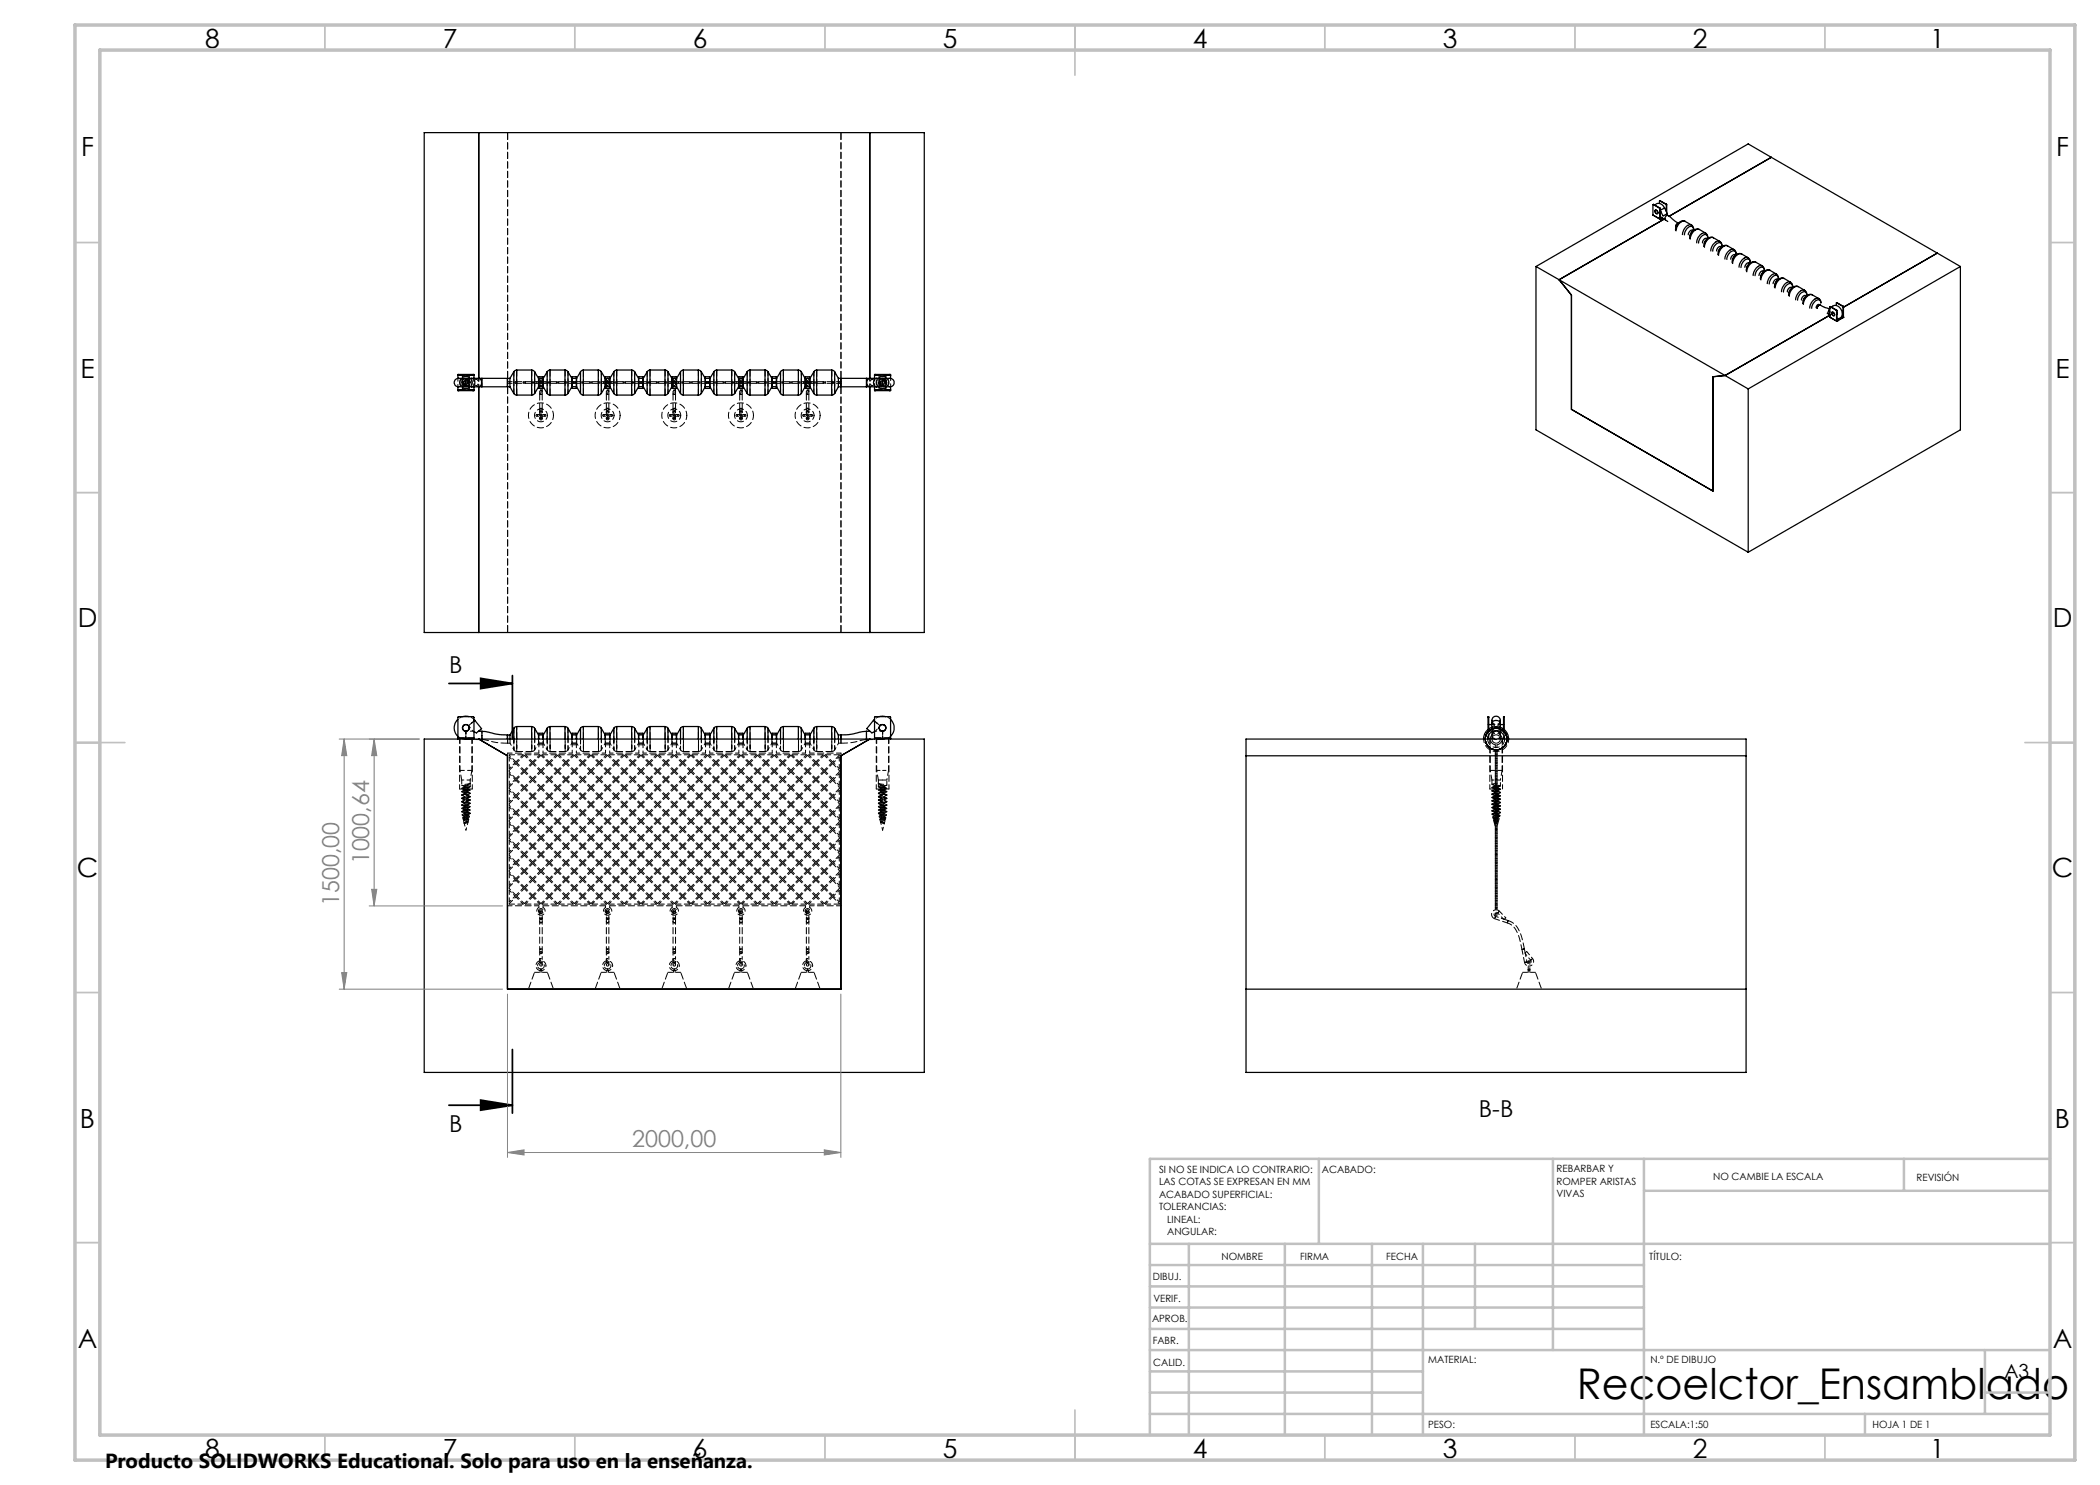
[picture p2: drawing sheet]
<svg xmlns="http://www.w3.org/2000/svg" width="420mm" height="297mm" viewBox="0 0 420 297" stroke-linecap="round" stroke-linejoin="round" font-family="sans-serif">
<defs><g id="words">
<text font-size="8.5" x="315.4" y="279.7">Recoelctor_Ensamblado</text>
<g font-size="5.3">
<text x="41" y="9.5">8</text>
<text x="88.5" y="9.5">7</text>
<text x="138.5" y="9.5">6</text>
<text x="188.5" y="9.5">5</text>
<text x="238.5" y="9.5">4</text>
<text x="288.5" y="9.5">3</text>
<text x="338.5" y="9.5">2</text>
<text x="386" y="9.5">1</text>
<text x="16.2" y="31.2">F</text>
<text x="411.2" y="31.2">F</text>
<text x="16.1" y="75.5">E</text>
<text x="411.1" y="75.5">E</text>
<text x="15.5" y="125.4">D</text>
<text x="410.5" y="125.4">D</text>
<text x="15.4" y="175.4">C</text>
<text x="410.4" y="175.4">C</text>
<text x="16" y="225.5">B</text>
<text x="411" y="225.5">B</text>
<text x="15.5" y="269.7">A</text>
<text x="410.5" y="269.7">A</text>
<text x="41" y="291.5">8</text>
<text x="88.5" y="291.5">7</text>
<text x="138.5" y="291.5">6</text>
<text x="188.5" y="291.5">5</text>
<text x="238.5" y="291.5">4</text>
<text x="288.5" y="291.5">3</text>
<text x="338.5" y="291.5">2</text>
<text x="386" y="291.5">1</text>
</g>
<g font-size="4.7">
<text x="89.8" y="134.6">B</text>
<text x="89.8" y="226.4">B</text>
<text x="295.8" y="223.4">B-B</text>
</g>
<g font-size="4.7" fill="#808080">
<text x="73.8" y="172.9" transform="rotate(-90 73.8 172.9)">1000,64</text>
<text x="67.8" y="181.2" transform="rotate(-90 67.8 181.2)">1500,00</text>
<text x="126.5" y="229.5">2000,00</text>
</g>
<text font-size="4.1" x="21" y="293.7">Producto SOLIDWORKS Educational. Solo para uso en la enseñanza.</text>
<text font-size="3.9" x="400.9" y="275.5">A3</text>
<g font-size="2">
<text x="231.8" y="234.6">SI NO SE INDICA LO CONTRARIO:</text>
<text x="231.8" y="237.1">LAS COTAS SE EXPRESAN EN MM</text>
<text x="231.8" y="239.6">ACABADO SUPERFICIAL:</text>
<text x="264.4" y="234.6">ACABADO:</text>
<text x="311.3" y="234.5">REBARBAR Y</text>
<text x="311.3" y="237">ROMPER ARISTAS</text>
<text x="311.3" y="239.5">VIVAS</text>
<text x="342.6" y="236">NO CAMBIE LA ESCALA</text>
<text x="383.3" y="236.2">REVISIÓN</text>
<text x="231.8" y="242.1">TOLERANCIAS:</text>
<text x="233.4" y="244.6">LINEAL:</text>
<text x="233.4" y="247.1">ANGULAR:</text>
<text x="244.3" y="252">NOMBRE</text>
<text x="260" y="251.9">FIRMA</text>
<text x="277.2" y="251.9">FECHA</text>
<text x="329.9" y="251.9">TÍTULO:</text>
<text x="230.6" y="256.1">DIBUJ.</text>
<text x="230.7" y="260.3">VERIF.</text>
<text x="230.4" y="264.4">APROB.</text>
<text x="230.5" y="268.8">FABR.</text>
<text x="230.7" y="273.1">CALID.</text>
<text x="285.6" y="272.5">MATERIAL:</text>
<text x="330.1" y="272.5">N.º DE DIBUJO</text>
<text x="285.6" y="285.5">PESO:</text>
<text x="330.1" y="285.6">ESCALA:1:50</text>
<text x="374.5" y="285.6">HOJA 1 DE 1</text>
</g>
</g></defs>
<g fill="none" stroke="#000" stroke-width=".25">
<path d="M84.8 26.5h100.1v100h-100.1zM95.7 26.5v49.2M174 26.5v49.2M354.3 31.5l-20.5 11.7M307.2 53.3v32.7l42.4 24.5M307.2 53.3l4.6 2.6M311.8 55.9l2.5 3.1v22.9l28.3 16.3v-22.9l2.4-.2 21-12.1M311.8 55.9l37.8 21.9M330.6 43l1.4 .8M330.7 40.9l-.1 2.1M330.7 40.9h.1M330.7 40.9h-.1"/>
<path d="M330.7 40.9l1.2 .7M330.7 40.9l1.3 .7M331 41.1a1.14 1.14 0 0 1 1.9 .5M331 42a.4 .4 0 0 1 .5 .3 .4 .4 0 0 1-.1 .5l-.4-.3zM331.1 42a.41 .41 0 0 1 .4 .3 .41 .41 0 0 1-.1 .5l-.3-.3zM331.9 41.6l.1 .2M332 41.6v.1M332 40.2l-.1 .5M332 41.6h-.1M332 41.8v2M332 40.2l1.2 .7M332 43.8h.1"/>
<path d="M332 40.1l-.1 .1M332 43.3l1.1 .7M332 41.7v.1M332 41.7v2.1M332 40.1v.1M332 40.1l1.3 .7M332.2 42.3l-.2 .1M332.4 43.6l-.4 .2M332.5 43.6l-.5 .2M332.8 43.8l-21 12.1M332.9 41.6l.6 1.1-.4 .3-.5 .2-.6-1.2M332.9 41.6l-.9 .4"/>
<path d="M333.1 44l.5 .3M333.2 40.9l.1 .1M333.3 40.8v.2M333.3 42.9l.3 .2M333.3 41v1.3M333.3 40.8l-.1 .1M333.3 41h.1M333.3 41v1.4M333.3 42.8v.1M333.6 43.1l2.1 1.6M333.6 43.1a.58 .58 0 0 0-.5 .9M335.4 44.8l-.3 .5 .2-.4 .4-.2z"/>
<path d="M337 44.3a1.62 1.62 0 0 0-1.9 1.7M337 44.3a1.67 1.67 0 0 0-1.8 1.6v.3M337 44.3l1.3 .7M338.3 45l.3 .4 .1 .5M338.3 45a1.77 1.77 0 0 0-1.8 1.9M338.5 46.3l-.5 .8M338.7 46.1l-.2-.1a.91 .91 0 0 0-.9 1M338.7 45.9a.63 .63 0 0 0-.5-.6 .63 .63 0 0 0-.7 .3l-.5 .7-.1 .7M339.9 45.9h-.1a1.61 1.61 0 0 0-1.9 1.8M339.9 45.9a1.78 1.78 0 0 0-1.9 1.9M339.9 45.9l1.2 .7M341.1 46.6l.4 .4 .1 .5"/>
<path d="M341.1 46.6a1.73 1.73 0 0 0-1.8 2M341.3 47.9l-.3 .4-.1 .5M341.5 47.8l-.2-.1a.83 .83 0 0 0-.8 .9M341.6 47.6a.64 .64 0 0 0-.5-.7 .64 .64 0 0 0-.8 .4l-.3 .4-.3 .9M342.7 47.6a1.61 1.61 0 0 0-2 1.6v.1M342.7 47.6a1.68 1.68 0 0 0-1.8 1.7v.2M342.7 47.6l1.3 .7M344 48.3l.3 .5 .1 .3a.62 .62 0 0 0-.5-.6 .62 .62 0 0 0-.7 .3l-.5 .7-.2 .7M344 48.3a1.63 1.63 0 0 0-1.8 1.5v.4M344.1 49.6l-.4 .4v.4M344.3 49.4l-.2-.1a.83 .83 0 0 0-.8 .9M345.5 49.2a1.66 1.66 0 0 0-1.9 1.7"/>
<path d="M345.5 49.2a1.72 1.72 0 0 0-1.8 1.7v.2M345.5 49.2l1.3 .7M346.8 49.9l.4 .5v.4M346.8 49.9a1.73 1.73 0 0 0-1.8 1.7v.2M347 51.2l-.3 .3-.2 .5M347.1 51l-.2-.1-.2 .1a.95 .95 0 0 0-.6 .9M347.2 50.8a.65 .65 0 0 0-.5-.6 .65 .65 0 0 0-.8 .4l-.3 .4-.2 .9M348.3 50.8a1.61 1.61 0 0 0-1.9 1.8M348.3 50.8a1.8 1.8 0 0 0-1.8 1.9M348.3 50.8l1.3 .7M349.6 51.5l.3 .3 .2 .6M349.6 51.5a1.67 1.67 0 0 0-1.8 1.7v.2"/>
<path d="M349.8 52.8l-.3 .4-.2 .5M350 52.7l-.2-.1a.78 .78 0 0 0-.8 .9M350 52.5a.65 .65 0 0 0-.5-.7 .65 .65 0 0 0-.7 .4l-.5 .6-.1 .7M351.2 52.5a1.57 1.57 0 0 0-1.9 1.7M351.2 52.5a1.63 1.63 0 0 0-1.8 1.5v.4M351.2 52.5l1.3 .7M352.5 53.2l.3 .5 .1 .3M352.5 53.2a1.78 1.78 0 0 0-1.9 1.9M352.6 54.5l-.2 .2-.3 .6M352.8 54.3l-.2-.1a.83 .83 0 0 0-.8 .9M352.8 54.1a.62 .62 0 0 0-.4-.7 .62 .62 0 0 0-.8 .4 1.82 1.82 0 0 0-.6 1.3M354 54.1a1.62 1.62 0 0 0-1.9 1.7"/>
<path d="M354 54.1a1.73 1.73 0 0 0-1.8 1.7v.2M354 54.1l1.3 .7M355.3 54.8l.3 .4 .1 .5M355.3 54.8a1.68 1.68 0 0 0-1.8 1.8l-.1 .1M355.5 56.1l-.3 .3-.2 .5M355.6 55.9l-.2-.1a.84 .84 0 0 0-.8 .9M355.7 55.7a.62 .62 0 0 0-.5-.7 .62 .62 0 0 0-.7 .4l-.5 .6-.2 .8M356.8 55.7a1.63 1.63 0 0 0-1.9 1.8M356.8 55.7a1.77 1.77 0 0 0-1.8 1.9M356.8 55.7l1.3 .7M358.1 56.4l.3 .4 .1 .5M358.1 56.4a1.73 1.73 0 0 0-1.8 1.9"/>
<path d="M358.3 57.7l-.3 .4-.2 .5M358.5 57.6l-.2-.1a.84 .84 0 0 0-.8 .9M358.5 57.4a.65 .65 0 0 0-.5-.7 .65 .65 0 0 0-.7 .3l-.4 .6-.2 .8M359.7 57.3h-.1a1.64 1.64 0 0 0-1.9 1.8M359.7 57.3a1.73 1.73 0 0 0-1.8 2M359.7 57.3l1.2 .8M360.9 58.1l.3 .3 .2 .5M360.9 58.1a1.8 1.8 0 0 0-1.8 1.9M361.1 59.4l-.2 .2-.3 .6M361.3 59.2a.76 .76 0 0 0-1 .8M361.4 59a.64 .64 0 0 0-.5-.7 .64 .64 0 0 0-.8 .4l-.4 .7-.2 .6M362.5 59a1.57 1.57 0 0 0-1.9 1.6l-.1 .1"/>
<path d="M362.5 59a1.63 1.63 0 0 0-1.8 1.5v.4M362.5 59l1.2 .7M363.7 59.7l.4 .3 .1 .6M363.7 59.7a1.63 1.63 0 0 0-1.7 1.6v.3M387.5 50.6l-37.9-21.8-42.4 24.5M387.5 50.6l-18.8 10.9M387.5 50.6l4.6 2.7M392.1 53.3v32.7l-42.5 24.5M392.1 53.3l-42.5 24.5M91.6 77.4v.7h.1M91.6 75v.1M91.6 75.1h3.2"/>
<path d="M91.7 74.9h-.1v.8M91.7 74.9l-.1 .1M91.7 78v.1M91.7 74.9h2.9M91.7 78.1h2.9M91.7 78h2.9M92.5 78h-.9h.1M92.5 75v.7M92.5 77.4v.6M93.8 78h1h-.2M93.8 75v.7M93.8 77.4v.6"/>
<path d="M94.3 75.7h-2a.96 .96 0 0 0-1.2 .2 .96 .96 0 0 0 0 1.2l.5 .3h2.7M94.3 75.7a.88 .88 0 0 1 .7 .8 .88 .88 0 0 1-.7 .9M94.3 77.4h2.1M94.3 75.7h2.1M94.6 74.9h.2v.8M94.6 74.9v.1h.2M94.6 78v.1M94.8 77.4v.7h-.2M94.8 75v.1M95.7 75.7a.88 .88 0 0 1 .6 .8 .88 .88 0 0 1-.6 .9M95.7 77.4v49.1M96.4 75.7h5.1"/>
<path d="M96.4 77.4h5.1M96.4 75.7v1.7M101.5 75.7v1.7M101.5 77.4h.5M101.5 75.7h.5M102 75.7v1.7M102 77.4l.8 1.3M102.8 78.7l.5 .3M102.8 74.4v4.3M102.8 74.4l-.8 1.3M103.3 74l-.5 .4M103.3 74v5"/>
<path d="M103.3 74h3M103.3 79h3M106.3 74l.6 .4M106.3 74v5M106.9 78.7l-.3 .3h-.3M106.9 74.4v4.3M106.9 74.4l.8 1.3M107.7 75.7v1.7M107.7 77.4h.1M107.7 75.7h.1M107.7 77.4l-.8 1.3M107.7 75.3h.9v2.4h-.9z"/>
<path d="M108.6 77.4h.1M108.6 75.7h.1M108.7 75.7v1.7M108.7 77.4l.7 1.3M109.4 78.7l.6 .3M109.4 74.4v4.3M109.4 74.4l-.7 1.3M110 74l-.6 .4M110 74v5M110 74h3M110 79h3M113 74l.6 .4"/>
<path d="M113 74v5M113.6 78.7l-.3 .3h-.3M113.6 74.4v4.3M113.6 74.4l.8 1.3M114.4 75.7v1.7M114.4 77.4h.1M114.4 75.7h.1M114.4 77.4l-.8 1.3M114.4 75.3h.9v2.4h-.9zM115.3 77.4h.1M115.3 75.7h.1M115.3 75.7v1.7"/>
<path d="M115.3 77.4l.8 1.3M116.1 78.7l.6 .3M116.1 74.4v4.3M116.1 74.4l-.8 1.3M116.7 74l-.6 .4M116.7 74v5M116.7 74h3M116.7 79h3M119.7 74l.6 .4M119.7 74v5M120.3 78.7l-.4 .3h-.2M120.3 74.4v4.3"/>
<path d="M120.3 74.4l.7 1.3M121 75.7v1.7M121 77.4h.1M121 75.7h.1M121 77.4l-.7 1.3M121.1 75.3h.8v2.4h-.8zM121.9 77.4h.1M121.9 75.7h.1M122 75.7v1.7M122 77.4l.8 1.3M122.8 78.7l.5 .3M122.8 74.4v4.3"/>
<path d="M122.8 74.4l-.8 1.3M123.3 74l-.5 .4M123.3 74v5M123.3 74h3M123.3 79h3M126.3 74l.6 .4M126.3 74v5M126.9 78.7l-.3 .3h-.3M126.9 74.4v4.3M126.9 74.4l.8 1.3M127.7 75.7v1.7M127.7 77.4h.1"/>
<path d="M127.7 75.7h.1M127.7 77.4l-.8 1.3M127.7 75.3h.9v2.4h-.9zM128.6 77.4h.1M128.6 75.7h.1M128.7 75.7v1.7M128.7 77.4l.7 1.3M129.4 78.7l.6 .3M129.4 74.4v4.3M129.4 74.4l-.7 1.3M130 74l-.6 .4M130 74v5"/>
<path d="M130 74h3M130 79h3M133 74l.6 .4M133 74v5M133.6 78.7l-.3 .3h-.3M133.6 74.4v4.3M133.6 74.4l.8 1.3M134.4 75.7v1.7M134.4 77.4h.1M134.4 75.7h.1M134.4 77.4l-.8 1.3M134.4 75.3h.9v2.4h-.9z"/>
<path d="M135.3 77.4h.1M135.3 75.7h.1M135.3 75.7v1.7M135.3 77.4l.8 1.3M136.1 78.7l.6 .3M136.1 74.4v4.3M136.1 74.4l-.8 1.3M136.7 74l-.6 .4M136.7 74v5M136.7 74h3M136.7 79h3M139.7 74l.6 .4"/>
<path d="M139.7 74v5M140.3 78.7l-.4 .3h-.2M140.3 74.4v4.3M140.3 74.4l.7 1.3M141 75.7v1.7M141 77.4h.1M141 75.7h.1M141 77.4l-.7 1.3M141.1 75.3h.8v2.4h-.8zM141.9 77.4h.1M141.9 75.7h.1M142 75.7v1.7"/>
<path d="M142 77.4l.8 1.3M142.8 78.7l.5 .3M142.8 74.4v4.3M142.8 74.4l-.8 1.3M143.3 74l-.5 .4M143.3 74v5M143.3 74h3M143.3 79h3M146.3 74l.6 .4M146.3 74v5M146.9 78.7l-.3 .3h-.3M146.9 74.4v4.3"/>
<path d="M146.9 74.4l.8 1.3M147.7 75.7v1.7M147.7 77.4h.1M147.7 75.7h.1M147.7 77.4l-.8 1.3M147.7 75.3h.9v2.4h-.9zM148.6 77.4h.1M148.6 75.7h.1M148.7 75.7v1.7M148.7 77.4l.7 1.3M149.4 78.7l.6 .3M149.4 74.4v4.3"/>
<path d="M149.4 74.4l-.7 1.3M150 74l-.4 .2-.2 .2M150 74v5M150 74h3M150 79h3M153 74l.6 .4M153 74v5M153.6 78.7l-.3 .3h-.3M153.6 74.4v4.3M153.6 74.4l.8 1.3M154.4 75.7v1.7M154.4 77.4h.1"/>
<path d="M154.4 75.7h.1M154.4 77.4l-.8 1.3M154.4 75.3h.9v2.4h-.9zM155.3 77.4h.1M155.3 75.7h.1M155.3 75.7v1.7M155.3 77.4l.8 1.3M156.1 78.7l.6 .3M156.1 74.4v4.3M156.1 74.4l-.8 1.3M156.7 74l-.5 .2-.1 .2M156.7 74v5"/>
<path d="M156.7 74h3M156.7 79h3M159.7 74l.6 .4M159.7 74v5M160.3 78.7l-.4 .3h-.2M160.3 74.4v4.3M160.3 74.4l.7 1.3M161 75.7v1.7M161 77.4h.1M161 75.7h.1M161 77.4l-.7 1.3M161.1 75.3h.8v2.4h-.8z"/>
<path d="M161.9 77.4h.1M161.9 75.7h.1M162 75.7v1.7M162 77.4l.8 1.3M162.8 78.7l.5 .3M162.8 74.4v4.3M162.8 74.4l-.8 1.3M163.3 74l-.4 .2-.1 .2M163.3 74v5M163.3 74h3M163.3 79h3M166.3 74l.6 .4"/>
<path d="M166.3 74v5M166.9 78.7l-.3 .3h-.3M166.9 74.4v4.3M166.9 74.4l.8 1.3M167.7 75.7v1.7M167.7 77.4h.5M167.7 75.7h.5M167.7 77.4l-.8 1.3M168.2 77.4h5.1M168.2 75.7h5.1M168.2 75.7v1.7M173.3 75.7v1.7"/>
<path d="M173.3 77.4h2.1M173.3 75.7h2.1M174 77.4v49.1M174 75.7a.88 .88 0 0 0-.6 .8 .88 .88 0 0 0 .6 .9M174.9 77.4v.7h.1M174.9 75v.1M174.9 75.1h3.2M175 74.9h-.1v.8M175 74.9l-.1 .1M175 74.9h2.9M175 78.1h2.9M175 78h2.9"/>
<path d="M175 78v.1M175.4 75.7h2.1a.9 .9 0 0 1 1.2 .5 .9 .9 0 0 1-.6 1.2h-2.7M175.4 75.7a.87 .87 0 0 0-.7 .8 .87 .87 0 0 0 .7 .9M175.8 78h-.9h.1M175.8 75v.7M175.8 77.4v.6M177.2 78h.9h-.2M177.2 75v.7M177.2 77.4v.6M177.9 74.9h.2v.8M177.9 74.9v.1h.2M177.9 78v.1"/>
<path d="M178.1 77.4v.7h-.2M178.1 75v.1M349.6 77.8v32.7M364 61l1.9 .8M364 61a.6 .6 0 0 0-.6 .7M364 61l-.2-.1a.67 .67 0 0 0-.6 .7M364.2 60.6a.64 .64 0 0 0-.5-.7 .64 .64 0 0 0-.8 .4l-.4 .6-.2 .8M365.4 62.6l.3 .2M365.7 62.8l.3 .1M365.8 62.1l-.2 .3 .1 .4M366 61.7l-.2 .3 .2 .4M366 63.4v.1"/>
<path d="M366 63.5l1.3 .7M366 63.4l1.3 .8M366 61.3v2.1M366 61.3l1.2 .8M366.1 61.3h-.1M366.1 61.3l1.2 .7M366.4 62.4l.3 .1a.28 .28 0 0 1 .3 .4 .28 .28 0 0 1-.4 .2 .47 .47 0 0 1-.2-.7zM366.5 61.3a1.36 1.36 0 0 1 1.9 1.2 .9 .9 0 0 1-1 1.2M366.5 61.3l-.1 .2M366.5 61.3l-.2 .2M367.2 62.1l.1 .1M367.3 62l.1 .1"/>
<path d="M367.3 62l-.1 .1M367.3 62.2v2M367.3 60.6v.5M367.3 60.5h.1M367.3 60.5v.1M367.3 60.6l1.2 .7M367.4 62.5l.1 .3M367.4 64.2h.1M367.4 62.1l-.1 .1M367.4 62.1v2.1M367.4 60.5l-.1 .1M367.4 60.5l1.2 .7"/>
<path d="M367.5 62.8h-.1M368.3 63.3l.3 .2M368.5 61.3l.1 .1M368.6 63.5h.1M368.6 61.2l.1 .2M368.6 63.5l-1.2 .7M368.6 61.4v2.1M368.6 61.2l-.1 .1M368.7 61.4v2.1l-1.4 .7M368.7 61.4h-.1M84.8 147.8h100.1v66.7h-100.1zM91.6 143.9a2.31 2.31 0 0 0 0 3.4"/>
<path d="M91.6 147.6l.1-4.3 3.1 .1v4.2M91.6 147.6v.2M91.6 147.6h3.2M92.5 143.3l.7-.1 .6 .1M94.8 143.9l.2 .2M94.8 147.6v.2M95 144.1l1.3 1.6-.7 .6a.47 .47 0 0 1-.4 .3 .47 .47 0 0 1-.4-.3M95 144.1l-.2 .1M95.7 146.3h.7M95.7 147.8l5.8 3.4v46.6h66.7v-46.6l5.8-3.4M96.4 146.3l3.1 .6 2 .1M96.4 146.3v1.5"/>
<path d="M101.5 147v.8zM101.5 147h.5M102 147v.8M102.8 145.7v2.1M102.8 145.7l-.8 1.3M103.3 145.3l-.5 .4M103.3 145.3v2.5M103.3 145.3h3M106.3 145.3l.6 .4M106.3 145.3v2.5M106.9 145.7v2.1M106.9 145.7l.8 1.3"/>
<path d="M107.7 147v.8M107.7 147h.1M107.7 147.8v-1.2h.9v1.2M108.6 147h.1M108.7 147v.8M109.4 145.7v2.1M109.4 145.7l-.7 1.3M110 145.3l-.6 .4M110 145.3v2.5M110 145.3h3M113 145.3l.6 .4M113 145.3v2.5"/>
<path d="M113.6 145.7v2.1M113.6 145.7l.8 1.3M114.4 147v.8M114.4 147h.1M114.4 147.8v-1.2h.9v1.2M115.3 147h.1M115.3 147v.8M116.1 145.7v2.1M116.1 145.7l-.8 1.3M116.7 145.3l-.6 .4M116.7 145.3v2.5M116.7 145.3h3"/>
<path d="M119.7 145.3l.6 .4M119.7 145.3v2.5M120.3 145.7v2.1M120.3 145.7l.7 1.3M121 147v.8l.1-1.2h.8v1.2M121 147h.1M121.9 147h.1M122 147v.8M122.8 145.7v2.1M122.8 145.7l-.8 1.3M123.3 145.3l-.5 .4M123.3 145.3v2.5"/>
<path d="M123.3 145.3h3M126.3 145.3l.6 .4M126.3 145.3v2.5M126.9 145.7v2.1M126.9 145.7l.8 1.3M127.7 147v.8M127.7 147h.1M127.7 147.8v-1.2h.9v1.2M128.6 147h.1M128.7 147v.8M129.4 145.7v2.1M129.4 145.7l-.7 1.3"/>
<path d="M130 145.3l-.6 .4M130 145.3v2.5M130 145.3h3M133 145.3l.6 .4M133 145.3v2.5M133.6 145.7v2.1M133.6 145.7l.8 1.3M134.4 147v.8M134.4 147h.1M134.4 147.8v-1.2h.9v1.2M135.3 147h.1M135.3 147v.8"/>
<path d="M136.1 145.7v2.1M136.1 145.7l-.8 1.3M136.7 145.3l-.6 .4M136.7 145.3v2.5M136.7 145.3h3M139.7 145.3l.6 .4M139.7 145.3v2.5M140.3 145.7v2.1M140.3 145.7l.7 1.3M141 147v.8M141 147h.1M141.1 147.8v-1.2h.8v1.2"/>
<path d="M141.9 147h.1M142 147v.8M142.8 145.7v2.1M142.8 145.7l-.8 1.3M143.3 145.3l-.5 .4M143.3 145.3v2.5M143.3 145.3h3M146.3 145.3l.6 .4M146.3 145.3v2.5M146.9 145.7v2.1M146.9 145.7l.8 1.3M147.7 147v.8"/>
<path d="M147.7 147h.1M147.7 147.8v-1.2h.9v1.2M148.6 147h.1M148.7 147v.8M149.4 145.7v2.1M149.4 145.7l-.7 1.3M150 145.3l-.4 .1-.2 .3M150 145.3v2.5M150 145.3h3M153 145.3l.6 .4M153 145.3v2.5M153.6 145.7v2.1"/>
<path d="M153.6 145.7l.8 1.3M154.4 147v.8v-1.2h.9v1.2M154.4 147h.1M155.3 147h.1M155.3 147v.8M156.1 145.7v2.1M156.1 145.7l-.8 1.3M156.7 145.3l-.5 .1-.1 .3M156.7 145.3v2.5M156.7 145.3h3M159.7 145.3l.6 .4M159.7 145.3v2.5"/>
<path d="M160.3 145.7v2.1M160.3 145.7l.7 1.3M161 147v.8M161 147h.1M161.1 147.8v-1.2h.8v1.2M161.9 147h.1M162 147v.8M162.8 145.7v2.1M162.8 145.7l-.8 1.3M163.3 145.3l-.4 .1-.1 .3M163.3 145.3v2.5M163.3 145.3h3"/>
<path d="M166.3 145.3l.6 .4M166.3 145.3v2.5M166.9 145.7v2.1M166.9 145.7l.8 1.3M167.7 147v.8M167.7 147h.5M168.2 147v.8M173.3 146.3l-3.6 .6-1.5 .1M173.3 146.3v1.5M173.3 146.3h.7M174.7 144.1l-1.3 1.6 .3 .3a.81 .81 0 0 0 1.2 .3M174.7 144.1l.2 .1"/>
<path d="M174.9 143.9l-.2 .2M174.9 147.6v-4.2l.1-.1 3.1 .1v4.2M174.9 147.6v.2M174.9 147.6h3.2M175.9 143.3l.6-.1 .6 .1M178.1 143.9a2.38 2.38 0 0 1 0 3.4M178.1 147.6v.2M249.2 147.8h100v66.7h-100zM249.2 151.2h100M296.7 147.8a2.5 2.5 0 0 1 2.5-2.5 2.5 2.5 0 0 1 2.5 2.5M297 147.8a2.17 2.17 0 0 1 2.2-2.1 2.17 2.17 0 0 1 2.2 2.1M297.5 147.8a1.69 1.69 0 0 1 1.7-1.7 1.69 1.69 0 0 1 1.7 1.7"/>
<path d="M297.6 143.5v-.2h.1v.2M297.6 143.5h.1M297.6 143.5v2.4M297.7 144.9h.7M297.7 143.5v2.3M298.4 144.6a.95 .95 0 0 1 .2-1.1 .95 .95 0 0 1 1.2-.1l.2 .5v.7M298.4 144.6a.89 .89 0 0 1 .8-.5 .89 .89 0 0 1 .8 .5M298.4 144.6v.8M300 144.9h.7M300 144.6v.8M300.7 143.5v-.2l.1 .2M300.7 143.5h.1"/>
<path d="M300.7 143.5v2.3M300.8 143.5v2.4M249.2 197.8h100"/>
<circle cx="93.2" cy="145.6" r=".68"/>
<circle cx="176.5" cy="145.6" r=".68"/>
</g>
<g fill="none" stroke="#000" stroke-width=".2" stroke-dasharray="1.3 .6" stroke-dashoffset=".4">
<path d="M94.3 77.3a.86 .86 0 0 1-.6-.8 .86 .86 0 0 1 .6-.8M102.8 74.3v4.4M107.8 76.3h.8M107.8 76.7h-6.3M107.8 76.3h-6.3M107.8 77.3h.8M108.4 75.8l-.2-.2-.3 .2M108.4 75.8l-.2 .3-.3-.3M108.6 76.7h-.8M108.6 75.7h-.8M109.4 74.3v4.4M114.4 76.3h.9"/>
<path d="M114.4 77.3h.9M115.3 76.7h-.9M115.3 75.7h-.9M116.1 74.3v4.4M121.1 76.3h.8M121.1 77.3h.8M121.8 75.8l-.3-.2-.2 .2M121.8 75.8l-.3 .3-.2-.3M121.9 76.7h-.8M121.9 75.7h-.8M122.8 74.3v4.4M127.8 76.3h.8"/>
<path d="M127.8 77.3h.8M128.6 76.7h-.8M128.6 75.7h-.8M129.4 74.3v4.4M134.4 76.3h.9M134.4 77.3h.9M135.1 75.8l-.2-.2-.3 .2M135.1 75.8l-.2 .3-.3-.3M135.3 76.7h-.9M135.3 75.7h-.9M136.1 74.3v4.4M141.1 76.3h.8"/>
<path d="M141.1 77.3h.8M141.9 76.7h-.8M141.9 75.7h-.8M142.8 74.3v4.4M147.8 76.3h.8M147.8 77.3h.8M148.4 75.8l-.2-.2-.3 .2M148.4 75.8l-.2 .3-.3-.3M148.6 76.7h-.8M148.6 75.7h-.8M149.4 74.3v4.4M154.4 76.3h.9"/>
<path d="M154.4 77.3h.9M155.3 76.7h-.9M155.3 75.7h-.9M156.1 74.3v4.4M161.1 76.3h.8M161.1 77.3h.8M161.8 75.8l-.3-.2-.2 .2M161.8 75.8l-.3 .3-.2-.3M161.9 76.7h-.8M161.9 75.7h-.8M162.8 74.3v4.4M168.2 76.7h-6.3"/>
<path d="M168.2 76.3h-6.3M175.4 75.7a.86 .86 0 0 1 .6 .8 .86 .86 0 0 1-.6 .8M107.9 83.7l.3 .3 .2-.3M107.9 83.7l.3-.2 .2 .2M109.5 83.1a1.29 1.29 0 0 0-1.9-1.2 1.29 1.29 0 0 0-.1 2.2 1.29 1.29 0 0 0 2-.9v-.1M110.7 83.1a2.5 2.5 0 0 0-3.7-2.2 2.5 2.5 0 0 0-.2 4.3 2.5 2.5 0 0 0 3.9-2v-.1M121.3 83.7l.2 .3 .3-.3M121.3 83.7l.2-.2 .3 .2M122.8 83.1a1.29 1.29 0 0 0-1.9-1.2 1.29 1.29 0 0 0-.1 2.2 1.29 1.29 0 0 0 2-.9v-.1M124 83.1a2.5 2.5 0 0 0-3.7-2.2 2.5 2.5 0 0 0-.1 4.3 2.5 2.5 0 0 0 3.8-2v-.1M134.6 83.7l.3 .3 .2-.3M134.6 83.7l.3-.2 .2 .2"/>
<path d="M136.1 83.1a1.29 1.29 0 0 0-1.9-1.2 1.29 1.29 0 0 0-.1 2.2 1.29 1.29 0 0 0 2-.9v-.1M137.4 83.1a2.5 2.5 0 0 0-3.7-2.2 2.5 2.5 0 0 0-.2 4.3 2.5 2.5 0 0 0 3.9-2v-.1M147.9 83.7l.3 .3 .2-.3M147.9 83.7l.3-.2 .2 .2M149.5 83.1a1.29 1.29 0 0 0-1.9-1.2 1.29 1.29 0 0 0-.1 2.2 1.29 1.29 0 0 0 2-.9v-.1M150.7 83.1a2.5 2.5 0 0 0-3.7-2.2 2.5 2.5 0 0 0-.2 4.3 2.5 2.5 0 0 0 3.9-2v-.1M161.3 83.7l.2 .3 .3-.3M161.3 83.7l.2-.2 .3 .2M162.8 83.1a1.29 1.29 0 0 0-1.9-1.2 1.29 1.29 0 0 0-.1 2.2 1.29 1.29 0 0 0 2-.9v-.1M164 83.1a2.5 2.5 0 0 0-3.7-2.2 2.5 2.5 0 0 0-.1 4.3 2.5 2.5 0 0 0 3.8-2v-.1M91.9 147.8v10M92 154.1h2.4"/>
<path d="M92 147.8v6.3M94.4 154.1v-6.3M94.5 157.8v-10M101.5 148.6v-.8M101.5 147.8v.8M101.9 158.1v2.3M101.9 154.7v2.4M101.9 151.4v2.3M102 147.8v.8M106.9 150v-4.4M107.7 147.8v.8M107.8 150.6h-6.3"/>
<path d="M107.8 148.6h.8M108.6 149h-.8M108.6 147h-.8M108.7 147.8v.8M113.6 150v-4.4M114.4 147.8v.8M114.4 148.6h.9M115.3 149h-.9M115.3 147h-.9M115.3 147.8v.8M120.3 150v-4.4M121 147.8v.8"/>
<path d="M121.1 148.6h.8M121.9 149h-.8M121.9 147h-.8M122 147.8v.8M126.9 150v-4.4M127.7 147.8v.8M127.8 148.6h.8M128.6 149h-.8M128.6 147h-.8M128.7 147.8v.8M133.6 150v-4.4M134.4 147.8v.8"/>
<path d="M134.4 148.6h.9M135.3 149h-.9M135.3 147h-.9M135.3 147.8v.8M140.3 150v-4.4M141 147.8v.8M141.1 148.6h.8M141.9 149h-.8M141.9 147h-.8M142 147.8v.8M146.9 150v-4.4M147.7 147.8v.8"/>
<path d="M147.8 148.6h.8M148.6 149h-.8M148.6 147h-.8M148.7 147.8v.8M153.6 150v-4.4M154.4 147.8v.8M154.4 148.6h.9M155.3 149h-.9M155.3 147h-.9M155.3 147.8v.8M160.3 150v-4.4M161 147.8v.8"/>
<path d="M161.1 148.6h.8M161.9 149h-.8M161.9 147h-.8M162 147.8v.8M166.9 150v-4.4M167.7 147.8v.8M167.9 153.7v-2.3M167.9 157.1v-2.4M168.2 147.8v.8M168.2 150.6h-6.3M173.3 147.1v-.9M174.7 144.1l.7 .5"/>
<path d="M175.3 147.8v10M175.3 147.8v6.3M175.7 156h.8M176.5 156h.9M177.7 154.1v-6.3M177.8 157.8v-10M298 147.8v10M298 154.1h2.4M298 147.8v6.3M298.4 156v.9M298.4 147.1v.7M298.4 145.4v.8"/>
<path d="M298.4 146.2v.9M299.1 151.7v-.7M299.1 154.2v-.8M299.1 155v-.8M299.1 157.6v-.9M299.1 158.4v-.8M299.4 151.7v-.7M299.4 154.2v-.8M299.4 155v-.8M299.4 157.6v-.9M299.4 158.4v-.8M300.1 147.8v-.7"/>
<path d="M300.1 146.2v-.8M300.1 147.1v-.9M300.4 154.1v-6.3M300.5 157.8v-10M101.9 178.1v2.3M101.9 174.7v2.4M101.9 171.4v2.3M101.9 168.1v2.3M101.9 164.7v2.4M101.9 161.4v2.3M167.9 160.4v-2.3M167.9 163.7v-2.3"/>
<path d="M167.9 167.1v-2.4M167.9 170.4v-2.3M167.9 173.7v-2.3M167.9 177.1v-2.4M299.1 160.9v-.8M299.1 161.7v-.8M299.1 164.2v-.8M299.1 165v-.8M299.1 167.6v-.9M299.1 168.4v-.8M299.1 170.9v-.8M299.1 171.7v-.8"/>
<path d="M299.1 174.2v-.8M299.1 175v-.8M299.1 177.6v-.9M299.1 178.4v-.8M299.4 160.9v-.8M299.4 161.7v-.8M299.4 164.2v-.8M299.4 165v-.8M299.4 167.6v-.9M299.4 168.4v-.8M299.4 170.9v-.8M299.4 171.7v-.8"/>
<path d="M299.4 174.2v-.8M299.4 175v-.8M299.4 177.6v-.9M299.4 178.4v-.8M101.5 181.2h6.3M107.9 193l.3 .2 .2-.2M107.9 193l.3-.3 .2 .3M108.4 182.2l-.2-.2-.3 .2M108.4 182.2l-.2 .3-.3-.3M108.6 181.5a.83 .83 0 0 1 .2 1.2 .83 .83 0 0 1-1.2 0 .83 .83 0 0 1 .2-1.2M121.3 193l.2 .2 .3-.2M121.3 193l.2-.3 .3 .3"/>
<path d="M121.8 182.2l-.3-.2-.2 .2M121.8 182.2l-.3 .3-.2-.3M121.9 181.5a.83 .83 0 0 1 .3 1.2 .83 .83 0 0 1-1.3 0 .83 .83 0 0 1 .2-1.2M134.6 193l.3 .2 .2-.2M134.6 193l.3-.3 .2 .3M135.1 182.2l-.2-.2-.3 .2M135.1 182.2l-.2 .3-.3-.3M135.3 181.5a.83 .83 0 0 1 .2 1.2 .83 .83 0 0 1-1.3 0 .83 .83 0 0 1 .2-1.2M147.9 193l.3 .2 .2-.2M147.9 193l.3-.3 .2 .3M148.4 182.2l-.2-.2-.3 .2M148.4 182.2l-.2 .3-.3-.3"/>
<path d="M148.6 181.5a.83 .83 0 0 1 .2 1.2 .83 .83 0 0 1-1.2 0 .83 .83 0 0 1 .2-1.2M161.3 193l.2 .2 .3-.2M161.3 193l.2-.3 .3 .3M161.8 182.2l-.3-.2-.2 .2M161.8 182.2l-.3 .3-.2-.3M161.9 181.2h6.3M161.9 181.5a.83 .83 0 0 1 .3 1.2 .83 .83 0 0 1-1.3 0 .83 .83 0 0 1 .2-1.2M167.9 180.4v-2.3M299.1 180.8v-.7M299.4 180.8v-.7M301.6 184.1l-.7-.2M305 190.6l-.1-.8"/>
</g>
<g fill="none" stroke="#000" stroke-width=".2" stroke-dasharray="1.3 .6" stroke-dashoffset="-.1">
<path d="M101.5 26.5v49.2M93.2 77.3v-1.6v1.6M93.2 75.7a.85 .85 0 0 0-.8 1.2 .85 .85 0 0 0 1.5 .1 .85 .85 0 0 0-.6-1.3h-.1M101.5 75.7v-49.2M101.5 77.3v49.2M168.2 75.7v-49.2M176.5 77.3a.85 .85 0 0 0 .8-1.2 .85 .85 0 0 0-1.5-.1 .85 .85 0 0 0 .6 1.3h.1M176.5 75.7v1.6v-1.6M101.5 126.5v-49.2M168.2 126.5v-49.2M93.2 147.1v-.9v1.7v-.8M94 157.3l-1.7 .4 1.7 .3-1.7 .3 1.7 .4-1.7 .3 1.7 .3-1.7 .4 1.7 .3-1.7 .3 1.7 .4-1.7 .3 1.7 .3-1.7 .4 1.7 .3-1.7 .3 1.7 .4h-.1"/>
<path d="M96.4 147.9l1.2 .2a11.5 11.5 0 0 0 3.9 .5M168.2 148.6a19.3 19.3 0 0 0 4.8-.7h.3M175.7 157.3l1.7 .4-1.7 .3 1.7 .3-1.7 .4 1.7 .3-1.7 .3 1.7 .4-1.7 .3 1.7 .3-1.7 .4 1.7 .3-1.7 .3 1.7 .4-1.7 .3 1.7 .3-1.7 .4h.1M176.5 147.1v-.9v1.7v-.8M297.5 147.8a1.7 1.7 0 0 0 1.7 1.7 1.7 1.7 0 0 0 1.7-1.7M298.4 147.1a.83 .83 0 0 1 1.2-.8 .83 .83 0 0 1 .1 1.5 .83 .83 0 0 1-1.3-.6v-.1M298.4 147.1a.83 .83 0 0 1 1.2-.8 .83 .83 0 0 1 .1 1.4 .83 .83 0 0 1-1.3-.5v-.1M299.2 148.6a.83 .83 0 0 1-.7-1.2 .83 .83 0 0 1 1.4-.1 .83 .83 0 0 1-.6 1.3h-.1M299.9 182.2a.92 .92 0 0 0-1.4 .2 .92 .92 0 0 0 .4 1.3"/>
</g>
<g fill="none" stroke="#000" stroke-width=".2" stroke-dasharray="1.3 .6">
<path d="M91.6 75.1h3.2M92.5 74.9v.1M92.5 78v.1M93.2 76.5h.1M93.5 76.5h.5M93.9 78.1v-.1M93.9 75v-.1M94 76.3v.2M94 76.5h.1M94.8 77.9h-3.2M95.3 75.8l.4-.1M95.7 77.3l-.4-.1"/>
<path d="M101.9 76.3v.4M103 76.3v.4M103.2 76.3v.4M103.4 79v-5M103.4 76.3v.4M104.6 76.3v.4M104.7 76.3v.4M104.9 76.3v.4M105 76.3v.4M105.1 76.7v-.4M106.4 76.3v.4M106.4 74v5"/>
<path d="M106.5 76.3v.4M106.7 76.3v.4M107.4 76.3v.4M107.7 76.3v.4M107.9 78.2v.6M107.9 78.8v3.1M108 76.3v.4M108.1 78.1l.1-.2 .1 .2M108.2 76.3v.4M108.3 78.1h-.2M108.4 76.3v.4M108.4 76.7v-.4"/>
<path d="M108.4 78.8v-.6M108.7 76.7v-.4M109 76.7v-.4M109.7 76.3v.4M109.9 76.3v.4M110 79v-5M110 76.3v.4M111.3 76.3v.4M111.4 76.3v.4M111.5 76.3v.4M111.7 76.3v.4M111.8 76.7v-.4"/>
<path d="M113 76.3v.4M113 74v5M113.2 76.3v.4M113.4 76.3v.4M114.6 76.3v.4M114.7 76.3v.4M114.9 76.3v.4M115 76.3v.4M115.1 76.7v-.4M116.4 76.3v.4M116.5 76.3v.4M116.7 79v-5"/>
<path d="M116.7 76.3v.4M118 76.3v.4M118.2 76.3v.4M118.4 76.3v.4M118.4 76.7v-.4M119.7 76.3v.4M119.7 74v5M119.9 76.3v.4M120 76.3v.4M120.7 76.3v.4M121 76.3v.4M121.3 78.2v.6"/>
<path d="M121.3 78.8v3.1M121.3 76.3v.4M121.4 76.3v.4M121.4 78.1l.1-.2 .2 .2M121.5 76.3v.4M121.7 78.1h-.3M121.7 76.3v.4M121.8 76.7v-.4M121.8 78.8v-.6M122 76.7v-.4M122.4 76.7v-.4M123 76.3v.4"/>
<path d="M123.2 76.3v.4M123.4 79v-5M123.4 76.3v.4M124.6 76.3v.4M124.7 76.3v.4M124.9 76.3v.4M125 76.3v.4M125.1 76.7v-.4M126.4 76.3v.4M126.4 74v5M126.5 76.3v.4M126.7 76.3v.4"/>
<path d="M128 76.3v.4M128.2 76.3v.4M128.4 76.3v.4M128.4 76.7v-.4M129.7 76.3v.4M129.9 76.3v.4M130 79v-5M130 76.3v.4M131.3 76.3v.4M131.4 76.3v.4M131.5 76.3v.4M131.7 76.3v.4"/>
<path d="M131.8 76.7v-.4M133 76.3v.4M133 74v5M133.2 76.3v.4M133.4 76.3v.4M134 76.3v.4M134.4 76.3v.4M134.6 78.2v.6M134.6 78.8v3.1M134.6 76.3v.4M134.7 76.3v.4M134.7 78.1l.2-.2 .1 .2"/>
<path d="M134.9 76.3v.4M135 78.1h-.3M135 76.3v.4M135.1 76.7v-.4M135.1 78.8v-.6M135.4 76.7v-.4M135.7 76.7v-.4M136.4 76.3v.4M136.5 76.3v.4M136.7 79v-5M136.7 76.3v.4M138 76.3v.4"/>
<path d="M138.2 76.3v.4M138.4 76.3v.4M138.4 76.7v-.4M139.7 76.3v.4M139.7 74v5M139.9 76.3v.4M140 76.3v.4M141.3 76.3v.4M141.4 76.3v.4M141.5 76.3v.4M141.7 76.3v.4M141.8 76.7v-.4"/>
<path d="M143 76.3v.4M143.2 76.3v.4M143.4 79v-5M143.4 76.3v.4M144.6 76.3v.4M144.7 76.3v.4M144.9 76.3v.4M145 76.3v.4M145.1 76.7v-.4M146.4 76.3v.4M146.4 74v5M146.5 76.3v.4"/>
<path d="M146.7 76.3v.4M147.4 76.3v.4M147.7 76.3v.4M147.9 78.2v.6M147.9 78.8v3.1M148 76.3v.4M148.1 78.1l.1-.2 .1 .2M148.2 76.3v.4M148.3 78.1h-.2M148.4 76.3v.4M148.4 76.7v-.4M148.4 78.8v-.6"/>
<path d="M148.7 76.7v-.4M149 76.7v-.4M149.7 76.3v.4M149.9 76.3v.4M150 79v-5M150 76.3v.4M151.3 76.3v.4M151.4 76.3v.4M151.5 76.3v.4M151.7 76.3v.4M151.8 76.7v-.4M153 76.3v.4"/>
<path d="M153 74v5M153.2 76.3v.4M153.4 76.3v.4M154.6 76.3v.4M154.7 76.3v.4M154.9 76.3v.4M155 76.3v.4M155.1 76.7v-.4M156.4 76.3v.4M156.5 76.3v.4M156.7 79v-5M156.7 76.3v.4"/>
<path d="M158 76.3v.4M158.2 76.3v.4M158.4 76.3v.4M158.4 76.7v-.4M159.7 76.3v.4M159.7 74v5M159.9 76.3v.4M160 76.3v.4M160.7 76.3v.4M161 76.3v.4M161.3 78.2v.6M161.3 78.8v3.1"/>
<path d="M161.3 76.3v.4M161.4 76.3v.4M161.4 78.1l.1-.2 .2 .2M161.5 76.3v.4M161.7 78.1h-.3M161.7 76.3v.4M161.8 76.7v-.4M161.8 78.8v-.6M162 76.7v-.4M162.4 76.7v-.4M163 76.3v.4M163.2 76.3v.4"/>
<path d="M163.4 79v-5M163.4 76.3v.4M164.6 76.3v.4M164.7 76.3v.4M164.9 76.3v.4M165 76.3v.4M165.1 76.7v-.4M166.4 76.3v.4M166.4 74v5M166.5 76.3v.4M166.7 76.3v.4M167.9 76.3v.4"/>
<path d="M174 75.7l.4 .1M174.4 77.2l-.4 .1M174.9 75.1h3.2M175.7 76.5h.1M175.7 76.7v-.2M175.9 74.9v.1M175.9 78v.1M176.2 76.5h-.5M176.5 76.5h.1M177.2 78.1v-.1M177.2 75v-.1M178.1 77.9h-3.2"/>
<path d="M107.4 82.9l-.2 .1 .2 .2M107.4 82.9l.1 .1-.1 .2M107.9 81.9v.5M107.9 82.4h.1M107.9 83.6v.1M108 83v.1M108.1 82.3h.2M108.1 83.2h.1M108.2 82.9l.2 .2-.2 .1M108.2 83.2v-.3M108.2 83.2l-.2-.1 .2-.2M108.2 82.9h.1"/>
<path d="M108.3 82.3h-.2M108.4 81.9v-3.1M108.4 82.4v-.5M108.4 83.7v-.1M108.4 82.4h.1M109 83.2l.2-.1-.2-.2M109 83.2l-.1-.1 .1-.2M120.7 82.9l-.2 .1 .2 .2M120.7 82.9l.2 .1-.2 .2M121.3 81.9v.5M121.3 82.4h.1M121.3 83.6v.1"/>
<path d="M121.4 83v.1M121.4 82.3h.3M121.5 83.2h.1M121.5 82.9l.2 .2-.2 .1M121.5 83.2v-.3M121.5 83.2l-.1-.1 .1-.2M121.6 82.9h-.1M121.7 82.3h-.3M121.8 81.9v-3.1M121.8 82.4v-.5M121.8 83.7v-.1M121.8 82.4h.1"/>
<path d="M122.4 83.2l.1-.1-.1-.2M122.4 83.2l-.2-.1 .2-.2M134 82.9l-.1 .1 .1 .2M134 82.9l.2 .1-.2 .2M134.6 81.9v.5M134.6 82.4h.1M134.6 83.6v.1M134.7 83v.1M134.7 82.3h.3M134.8 83.2h.1M134.9 82.9l.1 .2-.1 .1M134.9 83.2v-.3"/>
<path d="M134.9 83.2l-.2-.1 .2-.2M134.9 82.9h-.1M135 82.3h-.3M135.1 81.9v-3.1M135.1 82.4v-.5M135.1 83.7v-.1M135.1 82.4h.1M135.7 83.2l.2-.1-.2-.2M135.7 83.2l-.2-.1 .2-.2M147.4 82.9l-.2 .1 .2 .2M147.4 82.9l.1 .1-.1 .2M147.9 81.9v.5"/>
<path d="M147.9 82.4h.1M147.9 83.6v.1M148 83v.1M148.1 82.3h.2M148.1 83.2h.1M148.2 82.9l.2 .2-.2 .1M148.2 83.2v-.3M148.2 83.2l-.2-.1 .2-.2M148.2 82.9h.1M148.3 82.3h-.2M148.4 81.9v-3.1M148.4 82.4v-.5"/>
<path d="M148.4 83.7v-.1M148.4 82.4h.1M149 83.2l.2-.1-.2-.2M149 83.2l-.1-.1 .1-.2M160.7 82.9l-.2 .1 .2 .2M160.7 82.9l.2 .1-.2 .2M161.3 81.9v.5M161.3 82.4h.1M161.3 83.6v.1M161.4 83v.1M161.4 82.3h.3M161.5 83.2h.1"/>
<path d="M161.5 82.9l.2 .2-.2 .1M161.5 83.2v-.3M161.5 83.2l-.1-.1 .1-.2M161.6 82.9h-.1M161.7 82.3h-.3M161.8 81.9v-3.1M161.8 82.4v-.5M161.8 83.7v-.1M161.8 82.4h.1M162.4 83.2l.1-.1-.1-.2M162.4 83.2l-.2-.1 .2-.2M91.6 147.7h3.2"/>
<path d="M91.6 147.6h3.2M92.3 159.7h.1M92.3 159h.1M92.3 158.3v.1M92.3 157.7h.1M92.4 157.7l.5 .3M92.4 158.4l.5 .2M92.4 159l.5 .3M92.4 159.7l.5 .3M92.4 157l.5 .3M92.8 157.9v.2M92.8 158.6v.2"/>
<path d="M92.8 159.3v.1M92.8 159.9v.2M92.8 157.3v.1M92.9 158l-.5 .3M92.9 158.7l-.5 .3M92.9 159.4l-.5 .2M92.9 157.4l-.5 .2M93.2 147.9h3.2M93.5 157.6l.5-.2M93.5 158.3l.5-.2M93.5 159l.5-.3M93.5 159.6l.5-.2"/>
<path d="M93.5 157l.5-.3M93.5 156.9l.5-.2M93.5 157.1v-.2M93.5 158.4v-.1M93.5 159.1v-.2M93.5 159.8v-.2M93.5 157.8v-.2M94 158.6l-.5-.2M94 159.3l-.5-.3M94 160l-.5-.3M94 158l-.5-.3M94 156.7v.6"/>
<path d="M94 157.3l-.5-.2M94 157.4v-.1M94 158h.1M94 158.7h.1M94 159.4v-.1M94.8 146.3l-.2-.1M94.8 147.6h-3.2M94.8 144.2l-.5 .4M101.5 150.6v.5M101.5 148.6h.5M101.9 157.4v.3M101.9 154.1v.3"/>
<path d="M101.9 151v.1M167.7 148.6h.5M167.9 151.1v-.1M167.9 154.4v-.3M167.9 157.7v-.3M168.2 151.1v-.5M173.3 147.9h3.2M174.9 147.7h3.2M174.9 147.6h3.2M175.1 146.2l-.2 .1M175.7 156.7v.6M175.7 157.3l.5-.2"/>
<path d="M175.7 160h.1M175.7 159.3v.1M175.7 158.7h.1M175.7 158h.1M175.7 157.3v.1M175.7 157.4l.5 .2M175.7 158.1l.5 .2M175.7 158.7l.5 .3M175.7 159.4l.5 .2M175.7 156.7l.5 .3M176.2 156.9l-.5-.2M176.2 157.1v-.2"/>
<path d="M176.2 157.6v.2M176.2 158.3v.1M176.2 158.9v.2M176.2 159.6v.2M176.2 158.4l-.5 .2M176.2 159l-.5 .3M176.2 159.7l-.5 .3M176.2 157.7l-.5 .3M176.8 158l.5-.3M176.8 158.6l.5-.2M176.8 159.3l.5-.3M176.8 160l.5-.3"/>
<path d="M176.8 157.3l.5-.3M176.9 158.1v-.2M176.9 158.8v-.2M176.9 159.4v-.1M176.9 157.4v-.1M177.3 158.3l-.5-.3M177.3 159l-.5-.3M177.3 159.6l-.5-.2M177.3 157.6l-.5-.2M177.4 157.7h.1M177.4 158.4v-.1M177.4 159h.1"/>
<path d="M177.4 159.7h.1M178.1 147.6h-3.2M297.6 147.6l.2 .2M297.6 143.5h.2M297.6 146.2h3.2M297.6 146.2h.2M297.8 144.9h-.2M297.8 147.7v-.1M298.4 159.5h.1M298.4 158.8v.1M298.4 158.2h.1M298.4 157.5h.1"/>
<path d="M298.4 147.1h.1M298.4 157.5l.5 .3M298.4 158.2l.5 .3M298.4 158.9l.5 .2M298.4 159.5l.5 .3M298.4 156.9l.5 .2M298.9 157.8v.1M298.9 158.4v.2M298.9 159.1v.2M298.9 159.8v.1M298.9 157.1v.2M298.9 157.9l-.5 .2"/>
<path d="M298.9 158.5l-.5 .3M298.9 159.2l-.5 .3M298.9 159.9l-.5 .2M298.9 157.2l-.5 .3M299.1 159.2h.3M299.1 159.2v-.5M299.1 151.7h.3M299.1 152v-.3M299.1 159.7h.3M299.1 159.7v-.5M299.1 155h.3M299.1 155.4v-.4"/>
<path d="M299.1 152.6h.3M299.1 152.6v-.6M299.1 153.1h.3M299.1 153.1v-.5M299.1 158.4h.3M299.1 158.7v-.3M299.1 155.9h.3M299.1 156.4h.3M299.1 156.4v-.5M299.1 151v-.4M299.1 153.4v-.3M299.1 156.7v-.3"/>
<path d="M299.1 155.9v-.5M299.1 152.4h.3M299.1 154.2h.3M299.1 152.7h.3M299.1 155.7h.3M299.1 157.6h.3M299.1 156.1h.3M299.1 159.1h.3M299.1 159.4h.3M299.1 154.1h.3M299.1 151.1h.3M299.1 157.4h.3"/>
<path d="M299.1 154.4h.3M299.1 157.7h.3M299.1 153.7h.3M299.1 157.1h.3M299.2 156.7v.6M299.2 156.9l-.3 .2 .7 .3-.7 .4 .7 .3-.7 .3 .7 .4-.7 .3 .7 .3-.7 .4 .7 .3-.7 .3 .7 .4-.7 .3 .7 .3-.7 .4 .7 .3-.7 .3 .7 .4-.7 .3 .7 .3-.7 .4 .7 .3-.7 .3 .6 .3M299.4 158.7h-.3M299.4 159.2v-.5M299.4 152h-.3M299.4 152v-.3M299.4 159.7v-.5M299.4 155.4h-.3"/>
<path d="M299.4 155.4v-.4M299.4 152.6v-.6M299.4 153.1v-.5M299.4 158.7v-.3M299.4 156.4v-.5M299.4 151h-.3M299.4 150.6h-.3M299.4 151v-.4M299.4 153.4h-.3M299.4 153.4v-.3M299.4 156.7h-.3M299.4 156.7v-.3"/>
<path d="M299.4 155.9v-.5M299.4 149a1.17 1.17 0 0 0 .8-1.8 1.17 1.17 0 0 0-1.9 0 1.17 1.17 0 0 0 .8 1.8M299.4 158.1h-.3M299.4 151.4h-.3M299.4 154.7h-.3M299.5 158.1l.6-.2M299.5 158.8l.6-.3M299.5 159.5l.6-.3M299.5 157.5l.6-.3M299.6 158.3v-.2M299.6 158.9v-.1M299.6 159.6v-.2"/>
<path d="M299.6 157.6v-.2M300.1 158.5l-.6-.3M300.1 159.1l-.6-.2M300.1 159.8l-.6-.3M300.1 157.8l-.6-.3M300.1 147.1h.1M300.1 157.9v-.1M300.1 158.5h.1M300.1 159.2h.1M300.1 159.9v-.1M300.7 147.8l.1-.2M300.7 147.6v.1"/>
<path d="M300.7 143.5h.1M300.7 146.2h.1M300.8 144.9h-.1M92.3 162.3v.1M92.3 161.7h.1M92.3 161h.1M92.3 160.3v.1M92.4 160.4l.5 .2M92.4 161l.5 .3M92.4 161.7l.5 .3M92.4 162.4l.5 .2M92.4 163v.1"/>
<path d="M92.5 163.1l.4 .2M92.6 163.6v.2M92.7 163.9l.2 .1M92.7 164.1l.1 .5M92.8 160.6v.2M92.8 161.3v.1M92.8 161.9v.2M92.8 162.6v.2M92.8 163.3v.1M92.8 163.9v.2M92.8 164.6v.1M92.8 164.7h.2"/>
<path d="M92.9 160l-.5 .3M92.9 160.7l-.5 .3M92.9 161.4l-.5 .2M92.9 162l-.5 .3M92.9 162.7l-.5 .2M92.9 163.4l-.3 .1M92.9 164l-.1 .1M93.2 166h.1M93.5 160.3l.5-.2M93.5 161l.5-.3M93.5 161.6l.5-.2M93.5 162.3l.5-.2"/>
<path d="M93.5 163l.5-.3M93.5 163.6l.3-.1M93.5 164.3h.1M93.5 160.4v-.1M93.5 161.1v-.2M93.5 161.8v-.2M93.5 162.4v-.1M93.5 163.1v-.2M93.5 163.8v-.2M93.5 164.4v-.1M93.5 164.4h.1M93.7 164.2v-.3"/>
<path d="M93.7 163.8l-.2-.1M93.9 163.4v-.1M93.9 163.2l-.4-.2M93.9 162.7h.1M94 160.6l-.5-.2M94 161.3l-.5-.3M94 162l-.5-.3M94 162.6l-.5-.2M94 160h.1M94 160.7h.1M94 161.4v-.1M94 162h.1"/>
<path d="M94 162.7h.1M101.9 177.4v.3M101.9 174.1v.3M101.9 170.7v.4M101.9 167.4v.3M101.9 164.1v.3M101.9 160.7v.4M167.9 161.1v-.4M167.9 164.4v-.3M167.9 167.7v-.3M167.9 171.1v-.4M167.9 174.4v-.3"/>
<path d="M167.9 177.7v-.3M175.7 162.7h.1M175.7 162h.1M175.7 161.3v.1M175.7 160.7h.1M175.7 160.1l.5 .2M175.7 160.7l.5 .3M175.7 161.4l.5 .2M175.7 162.1l.5 .2M175.7 162.7l.5 .3M175.8 162.7h-.1M175.8 163.3l.1 .1"/>
<path d="M175.9 163.5l.3 .1M176 163.9l.1 .3M176.1 164.3h.1M176.2 160.3v.1M176.2 160.9v.2M176.2 161.6v.2M176.2 162.3v.1M176.2 162.9v.2M176.2 163.6v.2M176.2 164.3v.1M176.2 160.4l-.5 .2M176.2 161l-.5 .3"/>
<path d="M176.2 161.7l-.5 .3M176.2 162.4l-.5 .2M176.2 163l-.3 .2M176.2 163.7l-.2 .1M176.2 164.4h.1M176.5 166h.1M176.8 164.7h.1M176.8 160.6l.5-.2M176.8 161.3l.5-.3M176.8 162l.5-.3M176.8 162.6l.5-.2M176.8 163.3l.4-.2"/>
<path d="M176.8 164l.2-.1M176.9 160.1v-.2M176.9 160.8v-.2M176.9 161.4v-.1M176.9 162.1v-.2M176.9 162.8v-.2M176.9 163.4v-.1M176.9 164.1v-.2M176.9 164.7v-.1M176.9 164.6l.1-.5M177 164.1l-.2-.1M177.1 163.8l.1-.2"/>
<path d="M177.1 163.5l-.3-.1M177.3 162.9l-.5-.2M177.3 163.1v-.1M177.3 160.3l-.5-.3M177.3 161l-.5-.3M177.3 161.6l-.5-.2M177.3 162.3l-.5-.3M177.4 160.4v-.1M177.4 161h.1M177.4 161.7h.1M177.4 162.4v-.1M298.4 162.2h.1"/>
<path d="M298.4 161.5h.1M298.4 160.8v.1M298.4 160.2h.1M298.4 162.8v.1M298.4 160.2l.5 .3M298.4 160.9l.5 .2M298.4 161.5l.5 .3M298.4 162.2l.5 .3M298.5 162.9l.4 .2M298.6 163.4v.2M298.7 163.7l.2 .1M298.7 164l.1 .4"/>
<path d="M298.8 162.7h.2M298.9 160.4v.2M298.9 161.1v.2M298.9 161.8v.1M298.9 162.4v.2M298.9 163.1v.2M298.9 163.8v.1M298.9 164.4v.2M298.9 164.5h.1M298.9 160.5l-.5 .3M298.9 161.2l-.5 .3M298.9 161.9l-.5 .2"/>
<path d="M298.9 162.5l-.5 .3M298.9 163.2l-.3 .2M298.9 163.9l-.1 .1M299.1 170.1v-.4M299.1 169.7h.3M299.1 169.2h.3M299.1 169.2v-.5M299.1 168.4h.3M299.1 168.7v-.3M299.1 166.4h.3M299.1 166.7v-.3M299.1 165.9h.3"/>
<path d="M299.1 165.9v-.5M299.1 166.4v-.5M299.1 169.7v-.5M299.1 172.6h.3M299.1 172.6v-.6M299.1 173.1h.3M299.1 173.1v-.5M299.1 175.9h.3M299.1 176.4h.3M299.1 176.4v-.5M299.1 163.1h.3M299.1 163.4v-.3"/>
<path d="M299.1 165h.3M299.1 165.4v-.4M299.1 161.7h.3M299.1 162v-.3M299.1 171.7h.3M299.1 172v-.3M299.1 173.4v-.3M299.1 175h.3M299.1 175.4v-.4M299.1 176.7v-.3M299.1 178.4h.3M299.1 178.7v-.3"/>
<path d="M299.1 179.7h.3M299.1 179.2h.3M299.1 179.2v-.5M299.1 179.7v-.5M299.1 175.9v-.5M299.1 160.1v-.4M299.1 162.6h.3M299.1 163.1v-.5M299.1 162.6v-.6M299.1 160.9h.3M299.1 162.4h.3M299.1 164.2h.3"/>
<path d="M299.1 162.7h.3M299.1 165.7h.3M299.1 167.6h.3M299.1 166.1h.3M299.1 169.1h.3M299.1 170.9h.3M299.1 169.4h.3M299.1 172.4h.3M299.1 174.2h.3M299.1 172.7h.3M299.1 175.7h.3M299.1 177.6h.3"/>
<path d="M299.1 176.1h.3M299.1 179.1h.3M299.1 179.4h.3M299.1 160.7h.3M299.1 164.1h.3M299.1 161.1h.3M299.1 167.4h.3M299.1 164.4h.3M299.1 167.7h.3M299.1 170.7h.3M299.1 174.1h.3M299.1 171.1h.3"/>
<path d="M299.1 177.4h.3M299.1 174.4h.3M299.1 177.7h.3M299.1 173.7h.3M299.1 177.1h.3M299.1 167.1h.3M299.1 160.4h.3M299.1 163.7h.3M299.1 170.4h.3M299.2 166h.1M299.4 170.1h-.3M299.4 170.1v-.4"/>
<path d="M299.4 168.7h-.3M299.4 169.2v-.5M299.4 168.7v-.3M299.4 166.7h-.3M299.4 166.7v-.3M299.4 165.4h-.3M299.4 165.9v-.5M299.4 166.4v-.5M299.4 169.7v-.5M299.4 172h-.3M299.4 172.6v-.6M299.4 173.1v-.5"/>
<path d="M299.4 176.4v-.5M299.4 163.4h-.3M299.4 163.4v-.3M299.4 165.4v-.4M299.4 162h-.3M299.4 162v-.3M299.4 172v-.3M299.4 173.4h-.3M299.4 173.4v-.3M299.4 175.4h-.3M299.4 175.4v-.4M299.4 176.7h-.3"/>
<path d="M299.4 176.7v-.3M299.4 178.7h-.3M299.4 178.7v-.3M299.4 179.2v-.5M299.4 179.7v-.5M299.4 175.9v-.5M299.4 160.1h-.3M299.4 160.1v-.4M299.4 163.1v-.5M299.4 162.6v-.6M299.4 178.1h-.3M299.4 171.4h-.3"/>
<path d="M299.4 174.7h-.3M299.4 164.7h-.3M299.4 161.4h-.3M299.4 168.1h-.3M299.5 164.7h-.5M299.5 160.1l.6-.2M299.5 160.8l.6-.3M299.5 161.5l.6-.3M299.5 162.1l.6-.2M299.5 162.8l.6-.3M299.5 163.5l.4-.2M299.5 164.1h.2"/>
<path d="M299.6 160.3v-.2M299.6 160.9v-.1M299.6 161.6v-.2M299.6 162.3v-.2M299.6 162.9v-.1M299.6 163.6v-.2M299.6 164.3v-.2M299.6 164.2h-.1M299.7 164l.1-.3M299.8 163.7l-.3-.2M299.9 163.3l.1-.2M299.9 163.1l-.4-.2"/>
<path d="M300.1 160.5l-.6-.3M300.1 161.1l-.6-.2M300.1 161.8l-.6-.3M300.1 162.5l-.6-.3M300.1 160.5h.1M300.1 161.2h.1M300.1 161.9v-.1M300.1 162.5h.1M101.9 180.7v.1M107.5 193.1a.67 .67 0 0 1 .7-.6 .67 .67 0 0 1 .7 .6 .67 .67 0 0 1-.7 .7M107.7 182.2a.5 .5 0 0 1 .7-.4 .5 .5 0 0 1 .1 .8 .5 .5 0 0 1-.8-.3v-.1M107.8 181.5v-.3"/>
<path d="M107.9 183.7v.7M107.9 182.2v.2M108 194.1v.4M108.1 190.6l.1 .2 .1-.2M108.1 183.9h.2M108.2 194l-.2 .1M108.2 194v-.2v.2M108.3 190.6h-.2M108.3 183.9h-.2M108.4 194.1l-.2-.1M108.4 194.5v-.4M108.4 184.4v-.7"/>
<path d="M108.4 182.4v-.2M108.6 181.2v.3M120.9 193.1a.67 .67 0 0 1 .6-.6 .67 .67 0 0 1 .7 .6 .67 .67 0 0 1-.7 .7M121 182.2a.5 .5 0 0 1 .8-.4 .5 .5 0 0 1 0 .8 .5 .5 0 0 1-.8-.3v-.1M121.1 181.5v-.3M121.3 183.7v.7M121.3 182.2v.2M121.4 194.1v.4M121.4 190.6l.1 .2 .2-.2M121.4 183.9h.3M121.5 194l-.1 .1M121.5 194v-.2v.2"/>
<path d="M121.7 194.1l-.2-.1M121.7 190.6h-.3M121.7 183.9h-.3M121.7 194.5v-.4M121.8 184.4v-.7M121.8 182.4v-.2M121.9 181.2v.3M134.2 193.1a.67 .67 0 0 1 .7-.6 .67 .67 0 0 1 .6 .6 .67 .67 0 0 1-.6 .7M134.4 182.2a.5 .5 0 0 1 .7-.4 .5 .5 0 0 1 .1 .8 .5 .5 0 0 1-.8-.3v-.1M134.4 181.5v-.3M134.6 183.7v.7M134.6 182.2v.2"/>
<path d="M134.7 194.1v.4M134.7 190.6l.2 .2 .1-.2M134.7 183.9h.3M134.9 194v-.2v.2M134.9 194l-.2 .1M135 190.6h-.3M135 183.9h-.3M135 194.1l-.1-.1M135 194.5v-.4M135.1 184.4v-.7M135.1 182.4v-.2M135.3 181.2v.3"/>
<path d="M147.5 193.1a.67 .67 0 0 1 .7-.6 .67 .67 0 0 1 .7 .6 .67 .67 0 0 1-.7 .7M147.7 182.2a.5 .5 0 0 1 .7-.4 .5 .5 0 0 1 .1 .8 .5 .5 0 0 1-.8-.3v-.1M147.8 181.5v-.3M147.9 183.7v.7M147.9 182.2v.2M148 194.1v.4M148.1 190.6l.1 .2 .1-.2M148.1 183.9h.2M148.2 194v-.2v.2M148.2 194l-.2 .1M148.3 190.6h-.2M148.3 183.9h-.2"/>
<path d="M148.4 194.1l-.2-.1M148.4 194.5v-.4M148.4 184.4v-.7M148.4 182.4v-.2M148.6 181.2v.3M160.9 193.1a.67 .67 0 0 1 .6-.6 .67 .67 0 0 1 .7 .6 .67 .67 0 0 1-.7 .7M161 182.2a.5 .5 0 0 1 .7-.4 .5 .5 0 0 1 .1 .8 .5 .5 0 0 1-.8-.3v-.1M161.1 181.5v-.3M161.3 183.7v.7M161.3 182.2v.2M161.4 194.1v.4M161.4 190.6l.1 .2 .2-.2"/>
<path d="M161.4 183.9h.3M161.5 194l-.1 .1M161.5 194v-.2v.2M161.7 190.6h-.3M161.7 183.9h-.3M161.7 194.1l-.2-.1M161.7 194.5v-.4M161.8 184.4v-.7M161.8 182.4v-.2M161.9 181.2v.3M167.9 180.8v-.1M299.1 180.8h.3"/>
<path d="M299.1 181.2h.3M299.1 181.2v-.4M299.1 180.1v-.4M299.1 180.7h.3M299.1 181.5v-.3M299.1 180.4h.3M299.1 183h.3M299.1 182.7h.3M299.3 182.5l.2 .1M299.4 181.2v-.4M299.4 180.1h-.3M299.4 180.1v-.4"/>
<path d="M299.4 181.5h-.3M299.4 181.5v-.3M299.4 181.7h-.3M300.8 183.9l-.1-.1M301.2 183.6l-.4 .3M305 190.6l.1 .2M305.4 190.3l-.4 .3M305.6 194v.5M306 194l-.2-.2-.2 .2M306 194l-.2 .1-.2-.1M306 192.3l-.2-.2-.2 .2M306 192.3l-.2 .2-.2-.2"/>
<path d="M306 194.5v-.5"/>
</g>
<g fill="none" stroke="#000" stroke-width=".2" stroke-dasharray="1.3 .6" stroke-dashoffset=".6">
<path d="M94 76.7a.77 .77 0 0 1-.9 .7 .77 .77 0 0 1-.6-1 .77 .77 0 0 1 1-.5 .62 .62 0 0 1 .4 .9 .62 .62 0 0 1-.9 .2 .62 .62 0 0 1-.2-.9 .47 .47 0 0 1 .7-.1 .47 .47 0 0 1 0 .7 .47 .47 0 0 1-.7 0l.1-.4M95.3 77.2a.66 .66 0 0 1-.7-.7 .66 .66 0 0 1 .7-.7M107.9 75.8v1.2M107.9 77v1.2M108.2 76.2l-.3 .1h.5l-.2-.1M108.2 78.7l-.3 .1h.5l-.2-.1M108.4 77v-1.2M108.4 78.2v-1.2M114.4 76.7h-5.8M114.4 76.3h-5.8M121.1 76.7h-5.8M121.1 76.3h-5.8"/>
<path d="M121.3 75.8v1.2M121.3 77v1.2M121.5 76.2l-.2 .1h.5l-.3-.1M121.5 78.7l-.2 .1h.5l-.3-.1M121.8 77v-1.2M121.8 78.2v-1.2M127.8 76.7h-5.9M127.8 76.3h-5.9M134.4 76.7h-5.8M134.4 76.3h-5.8M134.6 75.8v1.2M134.6 77v1.2"/>
<path d="M134.9 76.2l-.3 .1h.5l-.2-.1M134.9 78.7l-.3 .1h.5l-.2-.1M135.1 77v-1.2M135.1 78.2v-1.2M141.1 76.7h-5.8M141.1 76.3h-5.8M147.8 76.7h-5.9M147.8 76.3h-5.9M147.9 75.8v1.2M147.9 77v1.2M148.2 76.2l-.3 .1h.5l-.2-.1M148.2 78.7l-.3 .1h.5l-.2-.1"/>
<path d="M148.4 77v-1.2M148.4 78.2v-1.2M154.4 76.7h-5.8M154.4 76.3h-5.8M161.1 76.7h-5.8M161.1 76.3h-5.8M161.3 75.8v1.2M161.3 77v1.2M161.5 76.2l-.2 .1h.5l-.3-.1M161.5 78.7l-.2 .1h.5l-.3-.1M161.8 77v-1.2M161.8 78.2v-1.2"/>
<path d="M174.4 75.8a.66 .66 0 0 1 .7 .7 .66 .66 0 0 1-.7 .7M175.7 76.3a.77 .77 0 0 1 .9-.7 .77 .77 0 0 1 .6 1 .77 .77 0 0 1-1 .5 .62 .62 0 0 1-.4-.9 .62 .62 0 0 1 .9-.2 .62 .62 0 0 1 .2 .9 .47 .47 0 0 1-.7 .1 .47 .47 0 0 1 0-.7 .47 .47 0 0 1 .7 0l-.1 .4M107.9 82.4v1.2M108.3 82.3a.2 .2 0 0 1 0 .3 .2 .2 0 0 1-.3 0 .2 .2 0 0 1 .1-.3M108.4 83.6v-1.2M121.3 82.4v1.2M121.7 82.3a.2 .2 0 0 1 0 .3 .2 .2 0 0 1-.3 0 .2 .2 0 0 1 0-.3M121.8 83.6v-1.2M134.6 82.4v1.2M135 82.3a.2 .2 0 0 1 0 .3 .2 .2 0 0 1-.3 0 .2 .2 0 0 1 0-.3M135.1 83.6v-1.2M147.9 82.4v1.2"/>
<path d="M148.3 82.3a.2 .2 0 0 1 0 .3 .2 .2 0 0 1-.3 0 .2 .2 0 0 1 .1-.3M148.4 83.6v-1.2M161.3 82.4v1.2M161.7 82.3a.2 .2 0 0 1 0 .3 .2 .2 0 0 1-.3 0 .2 .2 0 0 1 0-.3M161.8 83.6v-1.2M92.5 143.3l-.9 .6M94.8 143.9l-1-.6M103.2 152.4l1.4-1.4M105.1 151l1.4 1.4M106.5 152.4l1.5-1.4M107.8 149v-1.2M108.4 151l1.5 1.4"/>
<path d="M108.6 149v-1.2M109.9 152.4l1.4-1.4M111.8 151l1.4 1.4M113.2 152.4l1.4-1.4M114.4 149v-1.2M114.4 150.6h-5.8M115.1 151l1.4 1.4M115.3 149v-1.2M116.5 152.4l1.5-1.4M118.4 151l1.5 1.4M119.9 152.4l1.4-1.4M121.1 149v-1.2"/>
<path d="M121.1 150.6h-5.8M121.8 151l1.4 1.4M121.9 149v-1.2M123.2 152.4l1.4-1.4M125.1 151l1.4 1.4M126.5 152.4l1.5-1.4M127.8 149v-1.2M127.8 150.6h-5.9M128.4 151l1.5 1.4M128.6 149v-1.2M129.9 152.4l1.4-1.4M131.8 151l1.4 1.4"/>
<path d="M133.2 152.4l1.4-1.4M134.4 149v-1.2M134.4 150.6h-5.8M135.1 151l1.4 1.4M135.3 149v-1.2M136.5 152.4l1.5-1.4M138.4 151l1.5 1.4M139.9 152.4l1.4-1.4M141.1 149v-1.2M141.1 150.6h-5.8M141.8 151l1.4 1.4M141.9 149v-1.2"/>
<path d="M143.2 152.4l1.4-1.4M145.1 151l1.4 1.4M146.5 152.4l1.5-1.4M147.8 149v-1.2M147.8 150.6h-5.9M148.4 151l1.5 1.4M148.6 149v-1.2M149.9 152.4l1.4-1.4M151.8 151l1.4 1.4M153.2 152.4l1.4-1.4M154.4 149v-1.2M154.4 150.6h-5.8"/>
<path d="M155.1 151l1.4 1.4M155.3 149v-1.2M156.5 152.4l1.5-1.4M158.4 151l1.5 1.4M159.9 152.4l1.4-1.4M161.1 149v-1.2M161.1 150.6h-5.8M161.8 151l1.4 1.4M161.9 149v-1.2M163.2 152.4l1.4-1.4M165.1 151l1.4 1.4M175.3 154.1h1.2"/>
<path d="M175.9 143.3l-1 .6M176.5 154.1h1.2M178.1 143.9l-.9-.6M298 157.8h1.2M299.2 157.8h1.3M300.1 157.2v-1.2M106.5 179.4l-1.4 1.4M109.9 179.4l-1.5 1.4M113.2 179.4l-1.4 1.4M116.5 179.4l-1.4 1.4M119.9 179.4l-1.5 1.4M123.2 179.4l-1.4 1.4"/>
<path d="M126.5 179.4l-1.4 1.4M129.9 179.4l-1.5 1.4M133.2 179.4l-1.4 1.4M136.5 179.4l-1.4 1.4M139.9 179.4l-1.5 1.4M143.2 179.4l-1.4 1.4M146.5 179.4l-1.4 1.4M149.9 179.4l-1.5 1.4M153.2 179.4l-1.4 1.4M156.5 179.4l-1.4 1.4M159.9 179.4l-1.5 1.4M163.2 179.4l-1.4 1.4"/>
<path d="M166.5 179.4l-1.4 1.4M104.6 180.8l-1.4-1.4M108 180.8l-1.5-1.4M108.2 191.7a.21 .21 0 0 0-.2 .2 .21 .21 0 0 0 .1 .2 .21 .21 0 0 0 .3-.1v-.2l-.2-.1M111.3 180.8l-1.4-1.4M114.6 180.8l-1.4-1.4M118 180.8l-1.5-1.4M121.3 180.8l-1.4-1.4M121.5 191.7a.21 .21 0 0 0-.2 .2 .21 .21 0 0 0 .1 .2 .21 .21 0 0 0 .3-.1v-.2l-.2-.1M124.6 180.8l-1.4-1.4M128 180.8l-1.5-1.4M131.3 180.8l-1.4-1.4"/>
<path d="M134.6 180.8l-1.4-1.4M134.9 191.7a.21 .21 0 0 0-.3 .2 .21 .21 0 0 0 .2 .2 .21 .21 0 0 0 .2-.1l.1-.2-.2-.1M138 180.8l-1.5-1.4M141.3 180.8l-1.4-1.4M144.6 180.8l-1.4-1.4M148 180.8l-1.5-1.4M148.2 191.7a.21 .21 0 0 0-.2 .2 .21 .21 0 0 0 .1 .2 .21 .21 0 0 0 .3-.1v-.2l-.2-.1M151.3 180.8l-1.4-1.4M154.6 180.8l-1.4-1.4M158 180.8l-1.5-1.4M161.3 180.8l-1.4-1.4M161.5 191.7a.21 .21 0 0 0-.2 .2 .21 .21 0 0 0 .1 .2 .21 .21 0 0 0 .3-.1v-.2l-.2-.1"/>
<path d="M164.6 180.8l-1.4-1.4M299.1 183.3a.42 .42 0 0 1-.3-.5 .42 .42 0 0 1 .5-.3"/>
</g>
<g fill="none" stroke="#000" stroke-width=".2" stroke-dasharray="1.3 .6" stroke-dashoffset=".5">
<path d="M91.9 76.5a1.27 1.27 0 0 0 1.9 1.1 1.27 1.27 0 0 0 .1-2.2 1.27 1.27 0 0 0-2 1v.1M93.5 76.5a.35 .35 0 0 1-.5 .3 .35 .35 0 0 1 0-.6 .35 .35 0 0 1 .5 .2v.1M106.9 76.5v-2.2M106.9 78.7v-2.2M108.3 78.1a.2 .2 0 0 1 0 .3 .2 .2 0 0 1-.2 0 .2 .2 0 0 1 0-.3M113.6 76.5v-2.2M113.6 78.7v-2.2M120.3 76.5v-2.2M120.3 78.7v-2.2M121.7 78.1a.2 .2 0 0 1 0 .3 .2 .2 0 0 1-.3 0 .2 .2 0 0 1 0-.3M126.9 76.5v-2.2M126.9 78.7v-2.2"/>
<path d="M133.6 76.5v-2.2M133.6 78.7v-2.2M135 78.1a.2 .2 0 0 1 0 .3 .2 .2 0 0 1-.3 0 .2 .2 0 0 1 0-.3M140.3 76.5v-2.2M140.3 78.7v-2.2M146.9 76.5v-2.2M146.9 78.7v-2.2M148.3 78.1a.2 .2 0 0 1 0 .3 .2 .2 0 0 1-.2 0 .2 .2 0 0 1 0-.3M153.6 76.5v-2.2M153.6 78.7v-2.2M160.3 76.5v-2.2M160.3 78.7v-2.2"/>
<path d="M161.7 78.1a.2 .2 0 0 1 0 .3 .2 .2 0 0 1-.3 0 .2 .2 0 0 1 0-.3M166.9 76.5v-2.2M166.9 78.7v-2.2M175.3 76.5a1.27 1.27 0 0 0 1.8 1.1 1.27 1.27 0 0 0 .1-2.2 1.27 1.27 0 0 0-1.9 1v.1M176.2 76.5a.35 .35 0 0 1 .5-.3 .35 .35 0 0 1 0 .6 .35 .35 0 0 1-.5-.2v-.1M92.3 156v1M103.2 159.1l1.5-1.5M103.2 155.7l1.5-1.5M103.4 155.9l1.5 1.5M103.4 152.6l1.5 1.5M103.4 159.2l1.5 1.5M104.7 157.6l-1.5-1.5"/>
<path d="M104.7 154.2l-1.5-1.5M104.9 157.4l1.5-1.5M104.9 154.4l-1.5 1.5M104.9 154.1l1.5-1.5M104.9 151.1l-1.5 1.5M104.9 157.7l-1.5 1.5M105 157.6l1.5 1.5M105 154.2l1.5 1.5M106.4 155.9l-1.5-1.5M106.4 152.6l-1.5-1.5M106.4 159.2l-1.5-1.5M106.5 159.1l1.5-1.5"/>
<path d="M106.5 156.1l-1.5 1.5M106.5 155.7l1.5-1.5M106.5 152.7l-1.5 1.5M106.5 159.4l-1.5 1.5M106.7 155.9l1.5 1.5M106.7 152.6l1.5 1.5M106.7 159.2l1.5 1.5M106.9 147.8v2.2M107.7 148.6h1M108 157.6l-1.5-1.5M108 154.2l-1.5-1.5M108.2 157.4l1.5-1.5"/>
<path d="M108.2 154.4l-1.5 1.5M108.2 154.1l1.5-1.5M108.2 151.1l-1.5 1.5M108.2 157.7l-1.5 1.5M108.4 157.6l1.5 1.5M108.4 154.2l1.5 1.5M109.7 155.9l-1.5-1.5M109.7 152.6l-1.5-1.5M109.7 159.2l-1.5-1.5M109.9 159.1l1.5-1.5M109.9 156.1l-1.5 1.5M109.9 155.7l1.5-1.5"/>
<path d="M109.9 152.7l-1.5 1.5M109.9 159.4l-1.5 1.5M110 155.9l1.5 1.5M110 152.6l1.5 1.5M110 159.2l1.5 1.5M111.4 157.6l-1.5-1.5M111.4 154.2l-1.5-1.5M111.5 157.4l1.5-1.5M111.5 154.4l-1.5 1.5M111.5 154.1l1.5-1.5M111.5 151.1l-1.5 1.5M111.5 157.7l-1.5 1.5"/>
<path d="M111.7 157.6l1.5 1.5M111.7 154.2l1.5 1.5M113 155.9l-1.5-1.5M113 152.6l-1.5-1.5M113 159.2l-1.5-1.5M113.2 159.1l1.5-1.5M113.2 156.1l-1.5 1.5M113.2 155.7l1.5-1.5M113.2 152.7l-1.5 1.5M113.2 159.4l-1.5 1.5M113.4 155.9l1.5 1.5M113.4 152.6l1.5 1.5"/>
<path d="M113.4 159.2l1.5 1.5M113.6 147.8v2.2M114.4 148.6h.9M114.7 157.6l-1.5-1.5M114.7 154.2l-1.5-1.5M114.9 157.4l1.5-1.5M114.9 154.4l-1.5 1.5M114.9 154.1l1.5-1.5M114.9 151.1l-1.5 1.5M114.9 157.7l-1.5 1.5M115 157.6l1.5 1.5M115 154.2l1.5 1.5"/>
<path d="M116.4 155.9l-1.5-1.5M116.4 152.6l-1.5-1.5M116.4 159.2l-1.5-1.5M116.5 159.1l1.5-1.5M116.5 156.1l-1.5 1.5M116.5 155.7l1.5-1.5M116.5 152.7l-1.5 1.5M116.5 159.4l-1.5 1.5M116.7 155.9l1.5 1.5M116.7 152.6l1.5 1.5M116.7 159.2l1.5 1.5M118 157.6l-1.5-1.5"/>
<path d="M118 154.2l-1.5-1.5M118.2 157.4l1.5-1.5M118.2 154.4l-1.5 1.5M118.2 154.1l1.5-1.5M118.2 151.1l-1.5 1.5M118.2 157.7l-1.5 1.5M118.4 157.6l1.5 1.5M118.4 154.2l1.5 1.5M119.7 155.9l-1.5-1.5M119.7 152.6l-1.5-1.5M119.7 159.2l-1.5-1.5M119.9 159.1l1.5-1.5"/>
<path d="M119.9 156.1l-1.5 1.5M119.9 155.7l1.5-1.5M119.9 152.7l-1.5 1.5M119.9 159.4l-1.5 1.5M120 155.9l1.5 1.5M120 152.6l1.5 1.5M120 159.2l1.5 1.5M120.3 147.8v2.2M121 148.6h1M121.4 157.6l-1.5-1.5M121.4 154.2l-1.5-1.5M121.5 157.4l1.5-1.5"/>
<path d="M121.5 154.4l-1.5 1.5M121.5 154.1l1.5-1.5M121.5 151.1l-1.5 1.5M121.5 157.7l-1.5 1.5M121.7 157.6l1.5 1.5M121.7 154.2l1.5 1.5M123 155.9l-1.5-1.5M123 152.6l-1.5-1.5M123 159.2l-1.5-1.5M123.2 159.1l1.5-1.5M123.2 156.1l-1.5 1.5M123.2 155.7l1.5-1.5"/>
<path d="M123.2 152.7l-1.5 1.5M123.2 159.4l-1.5 1.5M123.4 155.9l1.5 1.5M123.4 152.6l1.5 1.5M123.4 159.2l1.5 1.5M124.7 157.6l-1.5-1.5M124.7 154.2l-1.5-1.5M124.9 157.4l1.5-1.5M124.9 154.4l-1.5 1.5M124.9 154.1l1.5-1.5M124.9 151.1l-1.5 1.5M124.9 157.7l-1.5 1.5"/>
<path d="M125 157.6l1.5 1.5M125 154.2l1.5 1.5M126.4 155.9l-1.5-1.5M126.4 152.6l-1.5-1.5M126.4 159.2l-1.5-1.5M126.5 159.1l1.5-1.5M126.5 156.1l-1.5 1.5M126.5 155.7l1.5-1.5M126.5 152.7l-1.5 1.5M126.5 159.4l-1.5 1.5M126.7 155.9l1.5 1.5M126.7 152.6l1.5 1.5"/>
<path d="M126.7 159.2l1.5 1.5M126.9 147.8v2.2M127.7 148.6h1M128 157.6l-1.5-1.5M128 154.2l-1.5-1.5M128.2 157.4l1.5-1.5M128.2 154.4l-1.5 1.5M128.2 154.1l1.5-1.5M128.2 151.1l-1.5 1.5M128.2 157.7l-1.5 1.5M128.4 157.6l1.5 1.5M128.4 154.2l1.5 1.5"/>
<path d="M129.7 155.9l-1.5-1.5M129.7 152.6l-1.5-1.5M129.7 159.2l-1.5-1.5M129.9 159.1l1.5-1.5M129.9 156.1l-1.5 1.5M129.9 155.7l1.5-1.5M129.9 152.7l-1.5 1.5M129.9 159.4l-1.5 1.5M130 155.9l1.5 1.5M130 152.6l1.5 1.5M130 159.2l1.5 1.5M131.4 157.6l-1.5-1.5"/>
<path d="M131.4 154.2l-1.5-1.5M131.5 157.4l1.5-1.5M131.5 154.4l-1.5 1.5M131.5 154.1l1.5-1.5M131.5 151.1l-1.5 1.5M131.5 157.7l-1.5 1.5M131.7 157.6l1.5 1.5M131.7 154.2l1.5 1.5M133 155.9l-1.5-1.5M133 152.6l-1.5-1.5M133 159.2l-1.5-1.5M133.2 159.1l1.5-1.5"/>
<path d="M133.2 156.1l-1.5 1.5M133.2 155.7l1.5-1.5M133.2 152.7l-1.5 1.5M133.2 159.4l-1.5 1.5M133.4 155.9l1.5 1.5M133.4 152.6l1.5 1.5M133.4 159.2l1.5 1.5M133.6 147.8v2.2M134.4 148.6h.9M134.7 157.6l-1.5-1.5M134.7 154.2l-1.5-1.5M134.9 157.4l1.5-1.5"/>
<path d="M134.9 154.4l-1.5 1.5M134.9 154.1l1.5-1.5M134.9 151.1l-1.5 1.5M134.9 157.7l-1.5 1.5M135 157.6l1.5 1.5M135 154.2l1.5 1.5M136.4 155.9l-1.5-1.5M136.4 152.6l-1.5-1.5M136.4 159.2l-1.5-1.5M136.5 159.1l1.5-1.5M136.5 156.1l-1.5 1.5M136.5 155.7l1.5-1.5"/>
<path d="M136.5 152.7l-1.5 1.5M136.5 159.4l-1.5 1.5M136.7 155.9l1.5 1.5M136.7 152.6l1.5 1.5M136.7 159.2l1.5 1.5M138 157.6l-1.5-1.5M138 154.2l-1.5-1.5M138.2 157.4l1.5-1.5M138.2 154.4l-1.5 1.5M138.2 154.1l1.5-1.5M138.2 151.1l-1.5 1.5M138.2 157.7l-1.5 1.5"/>
<path d="M138.4 157.6l1.5 1.5M138.4 154.2l1.5 1.5M139.7 155.9l-1.5-1.5M139.7 152.6l-1.5-1.5M139.7 159.2l-1.5-1.5M139.9 159.1l1.5-1.5M139.9 155.7l1.5-1.5M139.9 152.7l-1.5 1.5M139.9 159.4l-1.5 1.5M139.9 156.1l-1.5 1.5M140 155.9l1.5 1.5M140 152.6l1.5 1.5"/>
<path d="M140 159.2l1.5 1.5M140.3 147.8v2.2M141 148.6h1M141.4 157.6l-1.5-1.5M141.4 154.2l-1.5-1.5M141.5 157.4l1.5-1.5M141.5 154.4l-1.5 1.5M141.5 154.1l1.5-1.5M141.5 151.1l-1.5 1.5M141.5 157.7l-1.5 1.5M141.7 157.6l1.5 1.5M141.7 154.2l1.5 1.5"/>
<path d="M143 155.9l-1.5-1.5M143 152.6l-1.5-1.5M143 159.2l-1.5-1.5M143.2 159.1l1.5-1.5M143.2 156.1l-1.5 1.5M143.2 155.7l1.5-1.5M143.2 152.7l-1.5 1.5M143.2 159.4l-1.5 1.5M143.4 155.9l1.5 1.5M143.4 152.6l1.5 1.5M143.4 159.2l1.5 1.5M144.7 157.6l-1.5-1.5"/>
<path d="M144.7 154.2l-1.5-1.5M144.9 157.4l1.5-1.5M144.9 154.4l-1.5 1.5M144.9 154.1l1.5-1.5M144.9 151.1l-1.5 1.5M144.9 157.7l-1.5 1.5M145 157.6l1.5 1.5M145 154.2l1.5 1.5M146.4 155.9l-1.5-1.5M146.4 152.6l-1.5-1.5M146.4 159.2l-1.5-1.5M146.5 159.1l1.5-1.5"/>
<path d="M146.5 156.1l-1.5 1.5M146.5 155.7l1.5-1.5M146.5 152.7l-1.5 1.5M146.5 159.4l-1.5 1.5M146.7 155.9l1.5 1.5M146.7 152.6l1.5 1.5M146.7 159.2l1.5 1.5M146.9 147.8v2.2M147.7 148.6h1M148 157.6l-1.5-1.5M148 154.2l-1.5-1.5M148.2 157.4l1.5-1.5"/>
<path d="M148.2 154.4l-1.5 1.5M148.2 154.1l1.5-1.5M148.2 151.1l-1.5 1.5M148.2 157.7l-1.5 1.5M148.4 157.6l1.5 1.5M148.4 154.2l1.5 1.5M149.7 155.9l-1.5-1.5M149.7 152.6l-1.5-1.5M149.7 159.2l-1.5-1.5M149.9 159.1l1.5-1.5M149.9 155.7l1.5-1.5M149.9 152.7l-1.5 1.5"/>
<path d="M149.9 159.4l-1.5 1.5M149.9 156.1l-1.5 1.5M150 155.9l1.5 1.5M150 152.6l1.5 1.5M150 159.2l1.5 1.5M151.4 157.6l-1.5-1.5M151.4 154.2l-1.5-1.5M151.5 157.4l1.5-1.5M151.5 154.4l-1.5 1.5M151.5 154.1l1.5-1.5M151.5 151.1l-1.5 1.5M151.5 157.7l-1.5 1.5"/>
<path d="M151.7 157.6l1.5 1.5M151.7 154.2l1.5 1.5M153 155.9l-1.5-1.5M153 152.6l-1.5-1.5M153 159.2l-1.5-1.5M153.2 159.1l1.5-1.5M153.2 156.1l-1.5 1.5M153.2 155.7l1.5-1.5M153.2 152.7l-1.5 1.5M153.2 159.4l-1.5 1.5M153.4 152.6l1.5 1.5M153.4 159.2l1.5 1.5"/>
<path d="M153.4 155.9l1.5 1.5M153.6 147.8v2.2M154.4 148.6h.9M154.7 157.6l-1.5-1.5M154.7 154.2l-1.5-1.5M154.9 157.4l1.5-1.5M154.9 154.4l-1.5 1.5M154.9 154.1l1.5-1.5M154.9 151.1l-1.5 1.5M154.9 157.7l-1.5 1.5M155 157.6l1.5 1.5M155 154.2l1.5 1.5"/>
<path d="M156.4 155.9l-1.5-1.5M156.4 152.6l-1.5-1.5M156.4 159.2l-1.5-1.5M156.5 159.1l1.5-1.5M156.5 156.1l-1.5 1.5M156.5 155.7l1.5-1.5M156.5 152.7l-1.5 1.5M156.5 159.4l-1.5 1.5M156.7 155.9l1.5 1.5M156.7 152.6l1.5 1.5M156.7 159.2l1.5 1.5M158 157.6l-1.5-1.5"/>
<path d="M158 154.2l-1.5-1.5M158.2 157.4l1.5-1.5M158.2 154.4l-1.5 1.5M158.2 154.1l1.5-1.5M158.2 151.1l-1.5 1.5M158.2 157.7l-1.5 1.5M158.4 157.6l1.5 1.5M158.4 154.2l1.5 1.5M159.7 155.9l-1.5-1.5M159.7 152.6l-1.5-1.5M159.7 159.2l-1.5-1.5M159.9 159.1l1.5-1.5"/>
<path d="M159.9 156.1l-1.5 1.5M159.9 155.7l1.5-1.5M159.9 152.7l-1.5 1.5M159.9 159.4l-1.5 1.5M160 155.9l1.5 1.5M160 152.6l1.5 1.5M160 159.2l1.5 1.5M160.3 147.8v2.2M161 148.6h1M161.4 157.6l-1.5-1.5M161.4 154.2l-1.5-1.5M161.5 157.4l1.5-1.5"/>
<path d="M161.5 154.4l-1.5 1.5M161.5 154.1l1.5-1.5M161.5 151.1l-1.5 1.5M161.5 157.7l-1.5 1.5M161.7 157.6l1.5 1.5M161.7 154.2l1.5 1.5M163 155.9l-1.5-1.5M163 152.6l-1.5-1.5M163 159.2l-1.5-1.5M163.2 159.1l1.5-1.5M163.2 156.1l-1.5 1.5M163.2 155.7l1.5-1.5"/>
<path d="M163.2 152.7l-1.5 1.5M163.2 159.4l-1.5 1.5M163.4 155.9l1.5 1.5M163.4 152.6l1.5 1.5M163.4 159.2l1.5 1.5M164.7 157.6l-1.5-1.5M164.7 154.2l-1.5-1.5M164.9 157.4l1.5-1.5M164.9 154.4l-1.5 1.5M164.9 154.1l1.5-1.5M164.9 151.1l-1.5 1.5M164.9 157.7l-1.5 1.5"/>
<path d="M165 154.2l1.5 1.5M165 157.6l1.5 1.5M166.4 155.9l-1.5-1.5M166.4 152.6l-1.5-1.5M166.4 159.2l-1.5-1.5M166.5 152.7l-1.5 1.5M166.5 156.1l-1.5 1.5M166.5 159.4l-1.5 1.5M166.9 147.8v2.2M173.3 147.8v.1v-.8M175.4 144.6l.6 .5-1.1-.9M177.4 157v-1"/>
<path d="M298.4 144.6a.92 .92 0 0 0 .8 .5 .92 .92 0 0 0 .9-.5M299.2 150a2.17 2.17 0 0 1-1.9-3.2 2.17 2.17 0 0 1 3.8-.2 2.17 2.17 0 0 1-1.7 3.4h-.2M299.2 145.6a2.17 2.17 0 0 0-1.9 3.2 2.17 2.17 0 0 0 3.8 .2 2.17 2.17 0 0 0-1.7-3.4h-.2M301.7 147.8a2.5 2.5 0 0 1-2.5 2.5 2.5 2.5 0 0 1-2.5-2.5M103.2 179.1l1.5-1.5M103.2 175.7l1.5-1.5M103.2 172.4l1.5-1.5M103.2 169.1l1.5-1.5M103.2 165.7l1.5-1.5M103.2 162.4l1.5-1.5M103.4 172.6l1.5 1.5M103.4 169.2l1.5 1.5"/>
<path d="M103.4 175.9l1.5 1.5M103.4 179.2l1.5 1.5M103.4 165.9l1.5 1.5M103.4 162.6l1.5 1.5M104.7 177.6l-1.5-1.5M104.7 174.2l-1.5-1.5M104.7 170.9l-1.5-1.5M104.7 167.6l-1.5-1.5M104.7 164.2l-1.5-1.5M104.7 160.9l-1.5-1.5M104.9 174.1l1.5-1.5M104.9 171.1l-1.5 1.5"/>
<path d="M104.9 170.7l1.5-1.5M104.9 167.7l-1.5 1.5M104.9 177.4l1.5-1.5M104.9 174.4l-1.5 1.5M104.9 177.7l-1.5 1.5M104.9 167.4l1.5-1.5M104.9 164.4l-1.5 1.5M104.9 160.7l1.5-1.5M104.9 164.1l1.5-1.5M104.9 161.1l-1.5 1.5M105 174.2l1.5 1.5M105 170.9l1.5 1.5"/>
<path d="M105 177.6l1.5 1.5M105 164.2l1.5 1.5M105 167.6l1.5 1.5M105 160.9l1.5 1.5M106.4 172.6l-1.5-1.5M106.4 169.2l-1.5-1.5M106.4 175.9l-1.5-1.5M106.4 179.2l-1.5-1.5M106.4 165.9l-1.5-1.5M106.4 162.6l-1.5-1.5M106.5 175.7l1.5-1.5M106.5 172.7l-1.5 1.5"/>
<path d="M106.5 172.4l1.5-1.5M106.5 169.4l-1.5 1.5M106.5 179.1l1.5-1.5M106.5 176.1l-1.5 1.5M106.5 165.7l1.5-1.5M106.5 162.7l-1.5 1.5M106.5 169.1l1.5-1.5M106.5 166.1l-1.5 1.5M106.5 162.4l1.5-1.5M106.7 172.6l1.5 1.5M106.7 169.2l1.5 1.5M106.7 175.9l1.5 1.5"/>
<path d="M106.7 179.2l1.5 1.5M106.7 162.6l1.5 1.5M106.7 165.9l1.5 1.5M108 174.2l-1.5-1.5M108 170.9l-1.5-1.5M108 177.6l-1.5-1.5M108 164.2l-1.5-1.5M108 167.6l-1.5-1.5M108 160.9l-1.5-1.5M108.2 174.1l1.5-1.5M108.2 171.1l-1.5 1.5M108.2 170.7l1.5-1.5"/>
<path d="M108.2 167.7l-1.5 1.5M108.2 177.4l1.5-1.5M108.2 174.4l-1.5 1.5M108.2 177.7l-1.5 1.5M108.2 164.1l1.5-1.5M108.2 161.1l-1.5 1.5M108.2 167.4l1.5-1.5M108.2 164.4l-1.5 1.5M108.2 160.7l1.5-1.5M108.4 174.2l1.5 1.5M108.4 170.9l1.5 1.5M108.4 177.6l1.5 1.5"/>
<path d="M108.4 164.2l1.5 1.5M108.4 167.6l1.5 1.5M108.4 160.9l1.5 1.5M109.7 172.6l-1.5-1.5M109.7 169.2l-1.5-1.5M109.7 175.9l-1.5-1.5M109.7 179.2l-1.5-1.5M109.7 162.6l-1.5-1.5M109.7 165.9l-1.5-1.5M109.9 175.7l1.5-1.5M109.9 172.7l-1.5 1.5M109.9 172.4l1.5-1.5"/>
<path d="M109.9 169.4l-1.5 1.5M109.9 179.1l1.5-1.5M109.9 176.1l-1.5 1.5M109.9 165.7l1.5-1.5M109.9 162.7l-1.5 1.5M109.9 169.1l1.5-1.5M109.9 166.1l-1.5 1.5M109.9 162.4l1.5-1.5M110 172.6l1.5 1.5M110 169.2l1.5 1.5M110 175.9l1.5 1.5M110 179.2l1.5 1.5"/>
<path d="M110 162.6l1.5 1.5M110 165.9l1.5 1.5M111.4 174.2l-1.5-1.5M111.4 170.9l-1.5-1.5M111.4 177.6l-1.5-1.5M111.4 164.2l-1.5-1.5M111.4 167.6l-1.5-1.5M111.4 160.9l-1.5-1.5M111.5 174.1l1.5-1.5M111.5 171.1l-1.5 1.5M111.5 170.7l1.5-1.5M111.5 167.7l-1.5 1.5"/>
<path d="M111.5 177.4l1.5-1.5M111.5 174.4l-1.5 1.5M111.5 177.7l-1.5 1.5M111.5 164.1l1.5-1.5M111.5 161.1l-1.5 1.5M111.5 167.4l1.5-1.5M111.5 164.4l-1.5 1.5M111.5 160.7l1.5-1.5M111.7 174.2l1.5 1.5M111.7 170.9l1.5 1.5M111.7 177.6l1.5 1.5M111.7 164.2l1.5 1.5"/>
<path d="M111.7 167.6l1.5 1.5M111.7 160.9l1.5 1.5M113 172.6l-1.5-1.5M113 169.2l-1.5-1.5M113 175.9l-1.5-1.5M113 179.2l-1.5-1.5M113 162.6l-1.5-1.5M113 165.9l-1.5-1.5M113.2 175.7l1.5-1.5M113.2 172.7l-1.5 1.5M113.2 172.4l1.5-1.5M113.2 169.4l-1.5 1.5"/>
<path d="M113.2 179.1l1.5-1.5M113.2 176.1l-1.5 1.5M113.2 165.7l1.5-1.5M113.2 162.7l-1.5 1.5M113.2 169.1l1.5-1.5M113.2 166.1l-1.5 1.5M113.2 162.4l1.5-1.5M113.4 172.6l1.5 1.5M113.4 169.2l1.5 1.5M113.4 175.9l1.5 1.5M113.4 179.2l1.5 1.5M113.4 162.6l1.5 1.5"/>
<path d="M113.4 165.9l1.5 1.5M114.7 174.2l-1.5-1.5M114.7 170.9l-1.5-1.5M114.7 177.6l-1.5-1.5M114.7 164.2l-1.5-1.5M114.7 167.6l-1.5-1.5M114.7 160.9l-1.5-1.5M114.9 174.1l1.5-1.5M114.9 171.1l-1.5 1.5M114.9 170.7l1.5-1.5M114.9 167.7l-1.5 1.5M114.9 177.4l1.5-1.5"/>
<path d="M114.9 174.4l-1.5 1.5M114.9 177.7l-1.5 1.5M114.9 164.1l1.5-1.5M114.9 161.1l-1.5 1.5M114.9 167.4l1.5-1.5M114.9 164.4l-1.5 1.5M114.9 160.7l1.5-1.5M115 174.2l1.5 1.5M115 170.9l1.5 1.5M115 177.6l1.5 1.5M115 164.2l1.5 1.5M115 167.6l1.5 1.5"/>
<path d="M115 160.9l1.5 1.5M116.4 172.6l-1.5-1.5M116.4 169.2l-1.5-1.5M116.4 175.9l-1.5-1.5M116.4 179.2l-1.5-1.5M116.4 162.6l-1.5-1.5M116.4 165.9l-1.5-1.5M116.5 175.7l1.5-1.5M116.5 172.7l-1.5 1.5M116.5 172.4l1.5-1.5M116.5 169.4l-1.5 1.5M116.5 179.1l1.5-1.5"/>
<path d="M116.5 176.1l-1.5 1.5M116.5 165.7l1.5-1.5M116.5 162.7l-1.5 1.5M116.5 169.1l1.5-1.5M116.5 166.1l-1.5 1.5M116.5 162.4l1.5-1.5M116.7 172.6l1.5 1.5M116.7 169.2l1.5 1.5M116.7 175.9l1.5 1.5M116.7 179.2l1.5 1.5M116.7 162.6l1.5 1.5M116.7 165.9l1.5 1.5"/>
<path d="M118 174.2l-1.5-1.5M118 170.9l-1.5-1.5M118 177.6l-1.5-1.5M118 164.2l-1.5-1.5M118 167.6l-1.5-1.5M118 160.9l-1.5-1.5M118.2 174.1l1.5-1.5M118.2 171.1l-1.5 1.5M118.2 170.7l1.5-1.5M118.2 167.7l-1.5 1.5M118.2 177.4l1.5-1.5M118.2 174.4l-1.5 1.5"/>
<path d="M118.2 177.7l-1.5 1.5M118.2 164.1l1.5-1.5M118.2 161.1l-1.5 1.5M118.2 167.4l1.5-1.5M118.2 164.4l-1.5 1.5M118.2 160.7l1.5-1.5M118.4 174.2l1.5 1.5M118.4 170.9l1.5 1.5M118.4 177.6l1.5 1.5M118.4 164.2l1.5 1.5M118.4 167.6l1.5 1.5M118.4 160.9l1.5 1.5"/>
<path d="M119.7 172.6l-1.5-1.5M119.7 169.2l-1.5-1.5M119.7 175.9l-1.5-1.5M119.7 179.2l-1.5-1.5M119.7 162.6l-1.5-1.5M119.7 165.9l-1.5-1.5M119.9 175.7l1.5-1.5M119.9 172.7l-1.5 1.5M119.9 172.4l1.5-1.5M119.9 169.4l-1.5 1.5M119.9 179.1l1.5-1.5M119.9 176.1l-1.5 1.5"/>
<path d="M119.9 165.7l1.5-1.5M119.9 162.7l-1.5 1.5M119.9 169.1l1.5-1.5M119.9 166.1l-1.5 1.5M119.9 162.4l1.5-1.5M120 172.6l1.5 1.5M120 169.2l1.5 1.5M120 175.9l1.5 1.5M120 179.2l1.5 1.5M120 162.6l1.5 1.5M120 165.9l1.5 1.5M121.4 174.2l-1.5-1.5"/>
<path d="M121.4 170.9l-1.5-1.5M121.4 177.6l-1.5-1.5M121.4 164.2l-1.5-1.5M121.4 167.6l-1.5-1.5M121.4 160.9l-1.5-1.5M121.5 174.1l1.5-1.5M121.5 171.1l-1.5 1.5M121.5 170.7l1.5-1.5M121.5 167.7l-1.5 1.5M121.5 177.4l1.5-1.5M121.5 174.4l-1.5 1.5M121.5 177.7l-1.5 1.5"/>
<path d="M121.5 164.1l1.5-1.5M121.5 161.1l-1.5 1.5M121.5 167.4l1.5-1.5M121.5 164.4l-1.5 1.5M121.5 160.7l1.5-1.5M121.7 174.2l1.5 1.5M121.7 170.9l1.5 1.5M121.7 177.6l1.5 1.5M121.7 164.2l1.5 1.5M121.7 167.6l1.5 1.5M121.7 160.9l1.5 1.5M123 172.6l-1.5-1.5"/>
<path d="M123 169.2l-1.5-1.5M123 175.9l-1.5-1.5M123 179.2l-1.5-1.5M123 162.6l-1.5-1.5M123 165.9l-1.5-1.5M123.2 175.7l1.5-1.5M123.2 172.7l-1.5 1.5M123.2 172.4l1.5-1.5M123.2 169.4l-1.5 1.5M123.2 179.1l1.5-1.5M123.2 176.1l-1.5 1.5M123.2 165.7l1.5-1.5"/>
<path d="M123.2 162.7l-1.5 1.5M123.2 169.1l1.5-1.5M123.2 166.1l-1.5 1.5M123.2 162.4l1.5-1.5M123.4 172.6l1.5 1.5M123.4 169.2l1.5 1.5M123.4 175.9l1.5 1.5M123.4 179.2l1.5 1.5M123.4 162.6l1.5 1.5M123.4 165.9l1.5 1.5M124.7 174.2l-1.5-1.5M124.7 170.9l-1.5-1.5"/>
<path d="M124.7 177.6l-1.5-1.5M124.7 164.2l-1.5-1.5M124.7 167.6l-1.5-1.5M124.7 160.9l-1.5-1.5M124.9 174.1l1.5-1.5M124.9 171.1l-1.5 1.5M124.9 170.7l1.5-1.5M124.9 167.7l-1.5 1.5M124.9 177.4l1.5-1.5M124.9 174.4l-1.5 1.5M124.9 177.7l-1.5 1.5M124.9 164.1l1.5-1.5"/>
<path d="M124.9 161.1l-1.5 1.5M124.9 167.4l1.5-1.5M124.9 164.4l-1.5 1.5M124.9 160.7l1.5-1.5M125 174.2l1.5 1.5M125 170.9l1.5 1.5M125 177.6l1.5 1.5M125 164.2l1.5 1.5M125 167.6l1.5 1.5M125 160.9l1.5 1.5M126.4 172.6l-1.5-1.5M126.4 169.2l-1.5-1.5"/>
<path d="M126.4 175.9l-1.5-1.5M126.4 179.2l-1.5-1.5M126.4 162.6l-1.5-1.5M126.4 165.9l-1.5-1.5M126.5 175.7l1.5-1.5M126.5 172.7l-1.5 1.5M126.5 172.4l1.5-1.5M126.5 169.4l-1.5 1.5M126.5 179.1l1.5-1.5M126.5 176.1l-1.5 1.5M126.5 165.7l1.5-1.5M126.5 162.7l-1.5 1.5"/>
<path d="M126.5 169.1l1.5-1.5M126.5 166.1l-1.5 1.5M126.5 162.4l1.5-1.5M126.7 172.6l1.5 1.5M126.7 169.2l1.5 1.5M126.7 179.2l1.5 1.5M126.7 175.9l1.5 1.5M126.7 162.6l1.5 1.5M126.7 165.9l1.5 1.5M128 174.2l-1.5-1.5M128 170.9l-1.5-1.5M128 177.6l-1.5-1.5"/>
<path d="M128 164.2l-1.5-1.5M128 167.6l-1.5-1.5M128 160.9l-1.5-1.5M128.2 174.1l1.5-1.5M128.2 171.1l-1.5 1.5M128.2 170.7l1.5-1.5M128.2 167.7l-1.5 1.5M128.2 177.7l-1.5 1.5M128.2 177.4l1.5-1.5M128.2 174.4l-1.5 1.5M128.2 164.1l1.5-1.5M128.2 161.1l-1.5 1.5"/>
<path d="M128.2 167.4l1.5-1.5M128.2 164.4l-1.5 1.5M128.2 160.7l1.5-1.5M128.4 174.2l1.5 1.5M128.4 170.9l1.5 1.5M128.4 177.6l1.5 1.5M128.4 164.2l1.5 1.5M128.4 167.6l1.5 1.5M128.4 160.9l1.5 1.5M129.7 172.6l-1.5-1.5M129.7 169.2l-1.5-1.5M129.7 179.2l-1.5-1.5"/>
<path d="M129.7 175.9l-1.5-1.5M129.7 162.6l-1.5-1.5M129.7 165.9l-1.5-1.5M129.9 175.7l1.5-1.5M129.9 172.7l-1.5 1.5M129.9 172.4l1.5-1.5M129.9 169.4l-1.5 1.5M129.9 179.1l1.5-1.5M129.9 176.1l-1.5 1.5M129.9 165.7l1.5-1.5M129.9 162.7l-1.5 1.5M129.9 169.1l1.5-1.5"/>
<path d="M129.9 166.1l-1.5 1.5M129.9 162.4l1.5-1.5M130 172.6l1.5 1.5M130 169.2l1.5 1.5M130 179.2l1.5 1.5M130 175.9l1.5 1.5M130 162.6l1.5 1.5M130 165.9l1.5 1.5M131.4 174.2l-1.5-1.5M131.4 170.9l-1.5-1.5M131.4 177.6l-1.5-1.5M131.4 164.2l-1.5-1.5"/>
<path d="M131.4 167.6l-1.5-1.5M131.4 160.9l-1.5-1.5M131.5 174.1l1.5-1.5M131.5 171.1l-1.5 1.5M131.5 170.7l1.5-1.5M131.5 167.7l-1.5 1.5M131.5 177.7l-1.5 1.5M131.5 177.4l1.5-1.5M131.5 174.4l-1.5 1.5M131.5 164.1l1.5-1.5M131.5 161.1l-1.5 1.5M131.5 167.4l1.5-1.5"/>
<path d="M131.5 164.4l-1.5 1.5M131.5 160.7l1.5-1.5M131.7 174.2l1.5 1.5M131.7 170.9l1.5 1.5M131.7 177.6l1.5 1.5M131.7 164.2l1.5 1.5M131.7 167.6l1.5 1.5M131.7 160.9l1.5 1.5M133 172.6l-1.5-1.5M133 169.2l-1.5-1.5M133 179.2l-1.5-1.5M133 175.9l-1.5-1.5"/>
<path d="M133 162.6l-1.5-1.5M133 165.9l-1.5-1.5M133.2 175.7l1.5-1.5M133.2 172.7l-1.5 1.5M133.2 172.4l1.5-1.5M133.2 169.4l-1.5 1.5M133.2 179.1l1.5-1.5M133.2 176.1l-1.5 1.5M133.2 165.7l1.5-1.5M133.2 162.7l-1.5 1.5M133.2 169.1l1.5-1.5M133.2 166.1l-1.5 1.5"/>
<path d="M133.2 162.4l1.5-1.5M133.4 172.6l1.5 1.5M133.4 169.2l1.5 1.5M133.4 179.2l1.5 1.5M133.4 175.9l1.5 1.5M133.4 162.6l1.5 1.5M133.4 165.9l1.5 1.5M134.7 174.2l-1.5-1.5M134.7 170.9l-1.5-1.5M134.7 177.6l-1.5-1.5M134.7 164.2l-1.5-1.5M134.7 167.6l-1.5-1.5"/>
<path d="M134.7 160.9l-1.5-1.5M134.9 174.1l1.5-1.5M134.9 171.1l-1.5 1.5M134.9 170.7l1.5-1.5M134.9 167.7l-1.5 1.5M134.9 177.7l-1.5 1.5M134.9 177.4l1.5-1.5M134.9 174.4l-1.5 1.5M134.9 164.1l1.5-1.5M134.9 161.1l-1.5 1.5M134.9 167.4l1.5-1.5M134.9 164.4l-1.5 1.5"/>
<path d="M134.9 160.7l1.5-1.5M135 174.2l1.5 1.5M135 170.9l1.5 1.5M135 177.6l1.5 1.5M135 164.2l1.5 1.5M135 167.6l1.5 1.5M135 160.9l1.5 1.5M136.4 172.6l-1.5-1.5M136.4 169.2l-1.5-1.5M136.4 179.2l-1.5-1.5M136.4 175.9l-1.5-1.5M136.4 162.6l-1.5-1.5"/>
<path d="M136.4 165.9l-1.5-1.5M136.5 175.7l1.5-1.5M136.5 172.7l-1.5 1.5M136.5 172.4l1.5-1.5M136.5 169.4l-1.5 1.5M136.5 179.1l1.5-1.5M136.5 176.1l-1.5 1.5M136.5 165.7l1.5-1.5M136.5 162.7l-1.5 1.5M136.5 169.1l1.5-1.5M136.5 166.1l-1.5 1.5M136.5 162.4l1.5-1.5"/>
<path d="M136.7 172.6l1.5 1.5M136.7 169.2l1.5 1.5M136.7 179.2l1.5 1.5M136.7 175.9l1.5 1.5M136.7 162.6l1.5 1.5M136.7 165.9l1.5 1.5M138 174.2l-1.5-1.5M138 170.9l-1.5-1.5M138 177.6l-1.5-1.5M138 164.2l-1.5-1.5M138 167.6l-1.5-1.5M138 160.9l-1.5-1.5"/>
<path d="M138.2 174.1l1.5-1.5M138.2 171.1l-1.5 1.5M138.2 170.7l1.5-1.5M138.2 167.7l-1.5 1.5M138.2 177.7l-1.5 1.5M138.2 177.4l1.5-1.5M138.2 174.4l-1.5 1.5M138.2 164.1l1.5-1.5M138.2 161.1l-1.5 1.5M138.2 167.4l1.5-1.5M138.2 164.4l-1.5 1.5M138.2 160.7l1.5-1.5"/>
<path d="M138.4 174.2l1.5 1.5M138.4 170.9l1.5 1.5M138.4 177.6l1.5 1.5M138.4 164.2l1.5 1.5M138.4 167.6l1.5 1.5M138.4 160.9l1.5 1.5M139.7 172.6l-1.5-1.5M139.7 169.2l-1.5-1.5M139.7 179.2l-1.5-1.5M139.7 175.9l-1.5-1.5M139.7 162.6l-1.5-1.5M139.7 165.9l-1.5-1.5"/>
<path d="M139.9 175.7l1.5-1.5M139.9 172.7l-1.5 1.5M139.9 172.4l1.5-1.5M139.9 169.4l-1.5 1.5M139.9 179.1l1.5-1.5M139.9 176.1l-1.5 1.5M139.9 165.7l1.5-1.5M139.9 162.7l-1.5 1.5M139.9 169.1l1.5-1.5M139.9 166.1l-1.5 1.5M139.9 162.4l1.5-1.5M140 172.6l1.5 1.5"/>
<path d="M140 169.2l1.5 1.5M140 179.2l1.5 1.5M140 175.9l1.5 1.5M140 162.6l1.5 1.5M140 165.9l1.5 1.5M141.4 174.2l-1.5-1.5M141.4 170.9l-1.5-1.5M141.4 177.6l-1.5-1.5M141.4 164.2l-1.5-1.5M141.4 167.6l-1.5-1.5M141.4 160.9l-1.5-1.5M141.5 174.1l1.5-1.5"/>
<path d="M141.5 171.1l-1.5 1.5M141.5 170.7l1.5-1.5M141.5 167.7l-1.5 1.5M141.5 177.7l-1.5 1.5M141.5 177.4l1.5-1.5M141.5 174.4l-1.5 1.5M141.5 164.1l1.5-1.5M141.5 161.1l-1.5 1.5M141.5 167.4l1.5-1.5M141.5 164.4l-1.5 1.5M141.5 160.7l1.5-1.5M141.7 174.2l1.5 1.5"/>
<path d="M141.7 170.9l1.5 1.5M141.7 177.6l1.5 1.5M141.7 164.2l1.5 1.5M141.7 167.6l1.5 1.5M141.7 160.9l1.5 1.5M143 172.6l-1.5-1.5M143 169.2l-1.5-1.5M143 179.2l-1.5-1.5M143 175.9l-1.5-1.5M143 162.6l-1.5-1.5M143 165.9l-1.5-1.5M143.2 175.7l1.5-1.5"/>
<path d="M143.2 172.7l-1.5 1.5M143.2 172.4l1.5-1.5M143.2 169.4l-1.5 1.5M143.2 179.1l1.5-1.5M143.2 176.1l-1.5 1.5M143.2 165.7l1.5-1.5M143.2 162.7l-1.5 1.5M143.2 169.1l1.5-1.5M143.2 166.1l-1.5 1.5M143.2 162.4l1.5-1.5M143.4 172.6l1.5 1.5M143.4 169.2l1.5 1.5"/>
<path d="M143.4 179.2l1.5 1.5M143.4 175.9l1.5 1.5M143.4 162.6l1.5 1.5M143.4 165.9l1.5 1.5M144.7 174.2l-1.5-1.5M144.7 170.9l-1.5-1.5M144.7 177.6l-1.5-1.5M144.7 164.2l-1.5-1.5M144.7 167.6l-1.5-1.5M144.7 160.9l-1.5-1.5M144.9 174.1l1.5-1.5M144.9 171.1l-1.5 1.5"/>
<path d="M144.9 170.7l1.5-1.5M144.9 167.7l-1.5 1.5M144.9 177.7l-1.5 1.5M144.9 177.4l1.5-1.5M144.9 174.4l-1.5 1.5M144.9 164.1l1.5-1.5M144.9 161.1l-1.5 1.5M144.9 167.4l1.5-1.5M144.9 164.4l-1.5 1.5M144.9 160.7l1.5-1.5M145 174.2l1.5 1.5M145 170.9l1.5 1.5"/>
<path d="M145 177.6l1.5 1.5M145 164.2l1.5 1.5M145 167.6l1.5 1.5M145 160.9l1.5 1.5M146.4 172.6l-1.5-1.5M146.4 169.2l-1.5-1.5M146.4 179.2l-1.5-1.5M146.4 175.9l-1.5-1.5M146.4 162.6l-1.5-1.5M146.4 165.9l-1.5-1.5M146.5 175.7l1.5-1.5M146.5 172.7l-1.5 1.5"/>
<path d="M146.5 172.4l1.5-1.5M146.5 169.4l-1.5 1.5M146.5 179.1l1.5-1.5M146.5 176.1l-1.5 1.5M146.5 165.7l1.5-1.5M146.5 162.7l-1.5 1.5M146.5 169.1l1.5-1.5M146.5 166.1l-1.5 1.5M146.5 162.4l1.5-1.5M146.7 172.6l1.5 1.5M146.7 169.2l1.5 1.5M146.7 179.2l1.5 1.5"/>
<path d="M146.7 175.9l1.5 1.5M146.7 162.6l1.5 1.5M146.7 165.9l1.5 1.5M148 174.2l-1.5-1.5M148 170.9l-1.5-1.5M148 177.6l-1.5-1.5M148 164.2l-1.5-1.5M148 167.6l-1.5-1.5M148 160.9l-1.5-1.5M148.2 174.1l1.5-1.5M148.2 171.1l-1.5 1.5M148.2 170.7l1.5-1.5"/>
<path d="M148.2 167.7l-1.5 1.5M148.2 177.7l-1.5 1.5M148.2 177.4l1.5-1.5M148.2 174.4l-1.5 1.5M148.2 164.1l1.5-1.5M148.2 161.1l-1.5 1.5M148.2 167.4l1.5-1.5M148.2 164.4l-1.5 1.5M148.2 160.7l1.5-1.5M148.4 174.2l1.5 1.5M148.4 167.6l1.5 1.5M148.4 170.9l1.5 1.5"/>
<path d="M148.4 177.6l1.5 1.5M148.4 164.2l1.5 1.5M148.4 160.9l1.5 1.5M149.7 172.6l-1.5-1.5M149.7 169.2l-1.5-1.5M149.7 179.2l-1.5-1.5M149.7 175.9l-1.5-1.5M149.7 162.6l-1.5-1.5M149.7 165.9l-1.5-1.5M149.9 175.7l1.5-1.5M149.9 172.7l-1.5 1.5M149.9 169.1l1.5-1.5"/>
<path d="M149.9 166.1l-1.5 1.5M149.9 172.4l1.5-1.5M149.9 169.4l-1.5 1.5M149.9 179.1l1.5-1.5M149.9 176.1l-1.5 1.5M149.9 165.7l1.5-1.5M149.9 162.7l-1.5 1.5M149.9 162.4l1.5-1.5M150 172.6l1.5 1.5M150 169.2l1.5 1.5M150 179.2l1.5 1.5M150 175.9l1.5 1.5"/>
<path d="M150 162.6l1.5 1.5M150 165.9l1.5 1.5M151.4 174.2l-1.5-1.5M151.4 167.6l-1.5-1.5M151.4 170.9l-1.5-1.5M151.4 177.6l-1.5-1.5M151.4 164.2l-1.5-1.5M151.4 160.9l-1.5-1.5M151.5 174.1l1.5-1.5M151.5 171.1l-1.5 1.5M151.5 170.7l1.5-1.5M151.5 167.7l-1.5 1.5"/>
<path d="M151.5 177.7l-1.5 1.5M151.5 177.4l1.5-1.5M151.5 174.4l-1.5 1.5M151.5 164.1l1.5-1.5M151.5 161.1l-1.5 1.5M151.5 167.4l1.5-1.5M151.5 164.4l-1.5 1.5M151.5 160.7l1.5-1.5M151.7 174.2l1.5 1.5M151.7 167.6l1.5 1.5M151.7 170.9l1.5 1.5M151.7 177.6l1.5 1.5"/>
<path d="M151.7 164.2l1.5 1.5M151.7 160.9l1.5 1.5M153 172.6l-1.5-1.5M153 169.2l-1.5-1.5M153 179.2l-1.5-1.5M153 175.9l-1.5-1.5M153 162.6l-1.5-1.5M153 165.9l-1.5-1.5M153.2 175.7l1.5-1.5M153.2 172.7l-1.5 1.5M153.2 169.1l1.5-1.5M153.2 166.1l-1.5 1.5"/>
<path d="M153.2 172.4l1.5-1.5M153.2 169.4l-1.5 1.5M153.2 179.1l1.5-1.5M153.2 176.1l-1.5 1.5M153.2 165.7l1.5-1.5M153.2 162.7l-1.5 1.5M153.2 162.4l1.5-1.5M153.4 172.6l1.5 1.5M153.4 165.9l1.5 1.5M153.4 169.2l1.5 1.5M153.4 179.2l1.5 1.5M153.4 175.9l1.5 1.5"/>
<path d="M153.4 162.6l1.5 1.5M154.7 174.2l-1.5-1.5M154.7 167.6l-1.5-1.5M154.7 170.9l-1.5-1.5M154.7 177.6l-1.5-1.5M154.7 164.2l-1.5-1.5M154.7 160.9l-1.5-1.5M154.9 174.1l1.5-1.5M154.9 171.1l-1.5 1.5M154.9 167.4l1.5-1.5M154.9 164.4l-1.5 1.5M154.9 170.7l1.5-1.5"/>
<path d="M154.9 167.7l-1.5 1.5M154.9 177.7l-1.5 1.5M154.9 177.4l1.5-1.5M154.9 174.4l-1.5 1.5M154.9 164.1l1.5-1.5M154.9 161.1l-1.5 1.5M154.9 160.7l1.5-1.5M155 174.2l1.5 1.5M155 167.6l1.5 1.5M155 170.9l1.5 1.5M155 177.6l1.5 1.5M155 164.2l1.5 1.5"/>
<path d="M155 160.9l1.5 1.5M156.4 172.6l-1.5-1.5M156.4 165.9l-1.5-1.5M156.4 169.2l-1.5-1.5M156.4 179.2l-1.5-1.5M156.4 175.9l-1.5-1.5M156.4 162.6l-1.5-1.5M156.5 175.7l1.5-1.5M156.5 172.7l-1.5 1.5M156.5 169.1l1.5-1.5M156.5 166.1l-1.5 1.5M156.5 172.4l1.5-1.5"/>
<path d="M156.5 169.4l-1.5 1.5M156.5 179.1l1.5-1.5M156.5 176.1l-1.5 1.5M156.5 165.7l1.5-1.5M156.5 162.7l-1.5 1.5M156.5 162.4l1.5-1.5M156.7 172.6l1.5 1.5M156.7 165.9l1.5 1.5M156.7 169.2l1.5 1.5M156.7 179.2l1.5 1.5M156.7 175.9l1.5 1.5M156.7 162.6l1.5 1.5"/>
<path d="M158 174.2l-1.5-1.5M158 167.6l-1.5-1.5M158 170.9l-1.5-1.5M158 177.6l-1.5-1.5M158 164.2l-1.5-1.5M158 160.9l-1.5-1.5M158.2 174.1l1.5-1.5M158.2 171.1l-1.5 1.5M158.2 167.4l1.5-1.5M158.2 164.4l-1.5 1.5M158.2 170.7l1.5-1.5M158.2 167.7l-1.5 1.5"/>
<path d="M158.2 177.7l-1.5 1.5M158.2 177.4l1.5-1.5M158.2 174.4l-1.5 1.5M158.2 164.1l1.5-1.5M158.2 161.1l-1.5 1.5M158.2 160.7l1.5-1.5M158.4 174.2l1.5 1.5M158.4 167.6l1.5 1.5M158.4 170.9l1.5 1.5M158.4 177.6l1.5 1.5M158.4 164.2l1.5 1.5M158.4 160.9l1.5 1.5"/>
<path d="M159.7 172.6l-1.5-1.5M159.7 165.9l-1.5-1.5M159.7 169.2l-1.5-1.5M159.7 179.2l-1.5-1.5M159.7 175.9l-1.5-1.5M159.7 162.6l-1.5-1.5M159.9 175.7l1.5-1.5M159.9 172.7l-1.5 1.5M159.9 169.1l1.5-1.5M159.9 166.1l-1.5 1.5M159.9 172.4l1.5-1.5M159.9 169.4l-1.5 1.5"/>
<path d="M159.9 179.1l1.5-1.5M159.9 176.1l-1.5 1.5M159.9 165.7l1.5-1.5M159.9 162.7l-1.5 1.5M159.9 162.4l1.5-1.5M160 172.6l1.5 1.5M160 165.9l1.5 1.5M160 169.2l1.5 1.5M160 179.2l1.5 1.5M160 175.9l1.5 1.5M160 162.6l1.5 1.5M161.4 174.2l-1.5-1.5"/>
<path d="M161.4 167.6l-1.5-1.5M161.4 170.9l-1.5-1.5M161.4 177.6l-1.5-1.5M161.4 164.2l-1.5-1.5M161.4 160.9l-1.5-1.5M161.5 174.1l1.5-1.5M161.5 171.1l-1.5 1.5M161.5 167.4l1.5-1.5M161.5 164.4l-1.5 1.5M161.5 170.7l1.5-1.5M161.5 167.7l-1.5 1.5M161.5 177.7l-1.5 1.5"/>
<path d="M161.5 177.4l1.5-1.5M161.5 174.4l-1.5 1.5M161.5 164.1l1.5-1.5M161.5 161.1l-1.5 1.5M161.5 160.7l1.5-1.5M161.7 174.2l1.5 1.5M161.7 167.6l1.5 1.5M161.7 170.9l1.5 1.5M161.7 177.6l1.5 1.5M161.7 164.2l1.5 1.5M161.7 160.9l1.5 1.5M163 172.6l-1.5-1.5"/>
<path d="M163 165.9l-1.5-1.5M163 169.2l-1.5-1.5M163 179.2l-1.5-1.5M163 175.9l-1.5-1.5M163 162.6l-1.5-1.5M163.2 175.7l1.5-1.5M163.2 172.7l-1.5 1.5M163.2 169.1l1.5-1.5M163.2 166.1l-1.5 1.5M163.2 172.4l1.5-1.5M163.2 169.4l-1.5 1.5M163.2 179.1l1.5-1.5"/>
<path d="M163.2 176.1l-1.5 1.5M163.2 165.7l1.5-1.5M163.2 162.7l-1.5 1.5M163.2 162.4l1.5-1.5M163.4 172.6l1.5 1.5M163.4 165.9l1.5 1.5M163.4 169.2l1.5 1.5M163.4 179.2l1.5 1.5M163.4 175.9l1.5 1.5M163.4 162.6l1.5 1.5M164.7 174.2l-1.5-1.5M164.7 167.6l-1.5-1.5"/>
<path d="M164.7 170.9l-1.5-1.5M164.7 177.6l-1.5-1.5M164.7 164.2l-1.5-1.5M164.7 160.9l-1.5-1.5M164.9 174.1l1.5-1.5M164.9 171.1l-1.5 1.5M164.9 167.4l1.5-1.5M164.9 164.4l-1.5 1.5M164.9 170.7l1.5-1.5M164.9 167.7l-1.5 1.5M164.9 177.7l-1.5 1.5M164.9 177.4l1.5-1.5"/>
<path d="M164.9 174.4l-1.5 1.5M164.9 164.1l1.5-1.5M164.9 161.1l-1.5 1.5M164.9 160.7l1.5-1.5M165 160.9l1.5 1.5M165 164.2l1.5 1.5M165 167.6l1.5 1.5M165 170.9l1.5 1.5M165 174.2l1.5 1.5M165 177.6l1.5 1.5M166.4 172.6l-1.5-1.5M166.4 165.9l-1.5-1.5"/>
<path d="M166.4 169.2l-1.5-1.5M166.4 179.2l-1.5-1.5M166.4 175.9l-1.5-1.5M166.4 162.6l-1.5-1.5M166.5 162.7l-1.5 1.5M166.5 166.1l-1.5 1.5M166.5 169.4l-1.5 1.5M166.5 172.7l-1.5 1.5M166.5 176.1l-1.5 1.5M299 164.7l-.1-.1 .8-.3-1-.3 1.1-.3-1.2-.3 1.4-.3-1.6-.3 .4-.1M104.9 180.7l1.5-1.5M107.9 191.9v1.1"/>
<path d="M108.2 192.5l-.3-.1h.5l-.2 .1M108.2 189.9l-.3-.1h.5l-.2 .1M108.2 180.7l1.5-1.5M108.2 193.8l-.4-.2-.3-.5M108.3 190.6a.18 .18 0 0 0 0-.2 .18 .18 0 0 0-.2 0 .18 .18 0 0 0 0 .2M108.3 183.9a.19 .19 0 0 0 0-.3 .19 .19 0 0 0-.2 0 .19 .19 0 0 0 0 .3M108.4 193v-1.1M111.5 180.7l1.5-1.5M114.9 180.7l1.5-1.5M118.2 180.7l1.5-1.5M121.3 191.9v1.1M121.5 192.5l-.2-.1h.5l-.3 .1"/>
<path d="M121.5 189.9l-.2-.1h.5l-.3 .1M121.5 180.7l1.5-1.5M121.5 193.8l-.4-.2-.2-.5M121.7 190.6a.18 .18 0 0 0-.1-.2 .18 .18 0 0 0-.2 0 .18 .18 0 0 0 0 .2M121.7 183.9a.19 .19 0 0 0 0-.3 .19 .19 0 0 0-.3 0 .19 .19 0 0 0 0 .3M121.8 193v-1.1M124.9 180.7l1.5-1.5M128.2 180.7l1.5-1.5M131.5 180.7l1.5-1.5M134.6 191.9v1.1M134.9 192.5l-.3-.1h.5l-.2 .1M134.9 189.9l-.3-.1h.5l-.2 .1"/>
<path d="M134.9 180.7l1.5-1.5M134.9 193.8l-.5-.2-.2-.5M135 190.6a.18 .18 0 0 0 0-.2 .18 .18 0 0 0-.3 0 .18 .18 0 0 0 0 .2M135 183.9a.19 .19 0 0 0 0-.3 .19 .19 0 0 0-.3 0 .19 .19 0 0 0 0 .3M135.1 193v-1.1M138.2 180.7l1.5-1.5M141.5 180.7l1.5-1.5M144.9 180.7l1.5-1.5M147.9 191.9v1.1M148.2 192.5l-.3-.1h.5l-.2 .1M148.2 189.9l-.3-.1h.5l-.2 .1M148.2 180.7l1.5-1.5"/>
<path d="M148.2 193.8l-.4-.2-.3-.5M148.3 190.6a.18 .18 0 0 0 0-.2 .18 .18 0 0 0-.2 0 .18 .18 0 0 0 0 .2M148.3 183.9a.19 .19 0 0 0 0-.3 .19 .19 0 0 0-.2 0 .19 .19 0 0 0 0 .3M148.4 193v-1.1M151.5 180.7l1.5-1.5M154.9 180.7l1.5-1.5M158.2 180.7l1.5-1.5M161.3 191.9v1.1M161.5 192.5l-.2-.1h.5l-.3 .1M161.5 189.9l-.2-.1h.5l-.3 .1M161.5 180.7l1.5-1.5M161.5 193.8l-.4-.2-.2-.5"/>
<path d="M161.7 190.6a.18 .18 0 0 0-.1-.2 .18 .18 0 0 0-.2 0 .18 .18 0 0 0 0 .2M161.7 183.9a.19 .19 0 0 0 0-.3 .19 .19 0 0 0-.3 0 .19 .19 0 0 0 0 .3M161.8 193v-1.1M164.9 180.7l1.5-1.5M298.9 183.7l.2-.4-.2 .4M299.9 182.2l-.4 .4 .4-.4M301.5 184.6l.1-.5-.1 .5M304.4 189.9l.5-.1-.5 .1M304.9 192.5l.5-.1-.5 .1M304.9 192.5l.3 .5 .4 .2M305.6 193.2a.92 .92 0 0 0 1-.4 .92 .92 0 0 0-.1-1.1M306.5 191.7l-.4 .3 .4-.3"/>
</g>
<g fill="none" stroke="#000" stroke-width=".2" stroke-dasharray="1.3 .6" stroke-dashoffset=".8">
<path d="M91.6 77.3v-1.6M92.5 75.7v1.6M93.9 77.3v-1.6M94.8 77.3v-1.6M95.3 75.8a.75 .75 0 0 1 0 1.4M95.7 77.3v-1.6M96.4 75.7v1.6M173.3 77.3v-1.6M174 77.3v-1.6M174 75.7v1.6M174.4 77.2a.75 .75 0 0 1 0-1.4M174.9 75.7v1.6"/>
<path d="M175.9 75.7v1.6M177.2 77.3v-1.6M178.1 75.7v1.6M107.4 83.2h1.6M108.2 81.6a.25 .25 0 0 0-.2 .4 .25 .25 0 0 0 .4 0 .25 .25 0 0 0-.2-.3v-.1M108.2 82.2a.25 .25 0 0 0-.2 .3 .25 .25 0 0 0 .4 .1 .25 .25 0 0 0-.2-.4M109 82.9h-1.6M120.7 83.2h1.7M121.5 81.6a.25 .25 0 0 0-.2 .4 .25 .25 0 0 0 .4 0 .25 .25 0 0 0-.1-.3l-.1-.1M121.5 82.2a.25 .25 0 0 0-.2 .3 .25 .25 0 0 0 .4 .1 .25 .25 0 0 0-.1-.4h-.1M122.4 82.9h-1.7M134 83.2h1.7"/>
<path d="M134.9 81.6a.25 .25 0 0 0-.3 .4 .25 .25 0 0 0 .5 0 .25 .25 0 0 0-.2-.3v-.1M134.9 82.2a.25 .25 0 0 0-.3 .3 .25 .25 0 0 0 .5 .1 .25 .25 0 0 0-.2-.4M135.7 82.9h-1.7M147.4 83.2h1.6M148.2 81.6a.25 .25 0 0 0-.2 .4 .25 .25 0 0 0 .4 0 .25 .25 0 0 0-.2-.3v-.1M148.2 82.2a.25 .25 0 0 0-.2 .3 .25 .25 0 0 0 .4 .1 .25 .25 0 0 0-.2-.4M149 82.9h-1.6M160.7 83.2h1.7M161.5 81.6a.25 .25 0 0 0-.2 .4 .25 .25 0 0 0 .4 0 .25 .25 0 0 0-.1-.3l-.1-.1M161.5 82.2a.25 .25 0 0 0-.2 .3 .25 .25 0 0 0 .4 .1 .25 .25 0 0 0-.1-.4h-.1M162.4 82.9h-1.7M92.3 156h1.7"/>
<path d="M101.9 157.1l1.1-1.2M101.9 153.7l1.1-1.1M102 148.6l.8 1.4M103 159.2l-1.1-1.1M103 155.9l-1.1-1.2M103 152.6l-1.1-1.2M106.9 150l.8-1.4M107.8 149v1.6M108.6 150.6v-1.6M108.7 148.6l.7 1.4M113.6 150l.8-1.4M114.4 149v1.6"/>
<path d="M115.3 150.6v-1.6M115.3 148.6l.8 1.4M120.3 150l.7-1.4M121.1 149v1.6M121.9 150.6v-1.6M122 148.6l.8 1.4M126.9 150l.8-1.4M127.8 149v1.6M128.6 150.6v-1.6M128.7 148.6l.7 1.4M133.6 150l.8-1.4M134.4 149v1.6"/>
<path d="M135.3 150.6v-1.6M135.3 148.6l.8 1.4M140.3 150l.7-1.4M141.1 149v1.6M141.9 150.6v-1.6M142 148.6l.8 1.4M146.9 150l.8-1.4M147.8 149v1.6M148.6 150.6v-1.6M148.7 148.6l.7 1.4M153.6 150l.8-1.4M154.4 149v1.6"/>
<path d="M155.3 150.6v-1.6M155.3 148.6l.8 1.4M160.3 150l.7-1.4M161.1 149v1.6M161.9 150.6v-1.6M162 148.6l.8 1.4M166.7 159.2l1.2 1.2M166.7 155.9l1.2 1.2M166.7 152.6l1.2 1.1M166.9 150l.8-1.4M167.9 151.4l-1.2 1.2M167.9 158.1l-1.2 1.1"/>
<path d="M167.9 154.7l-1.2 1.2M298.4 156h1.7M298.6 146.6a.82 .82 0 0 1 1.3 0M299.1 150.6v-1.6M299.4 149v1.6M299.9 146.6a.84 .84 0 0 0-1.3 0M300.1 144.9h-1.7M93.2 166l.4-1.6M101.9 177.1l1.1-1.2M101.9 167.1l1.1-1.2M101.9 160.4l1.1-1.2M101.9 173.7l1.1-1.1"/>
<path d="M101.9 170.4l1.1-1.2M101.9 163.7l1.1-1.1M103 175.9l-1.1-1.2M103 172.6l-1.1-1.2M103 169.2l-1.1-1.1M103 165.9l-1.1-1.2M103 179.2l-1.1-1.1M103 162.6l-1.1-1.2M166.7 175.9l1.2 1.2M166.7 172.6l1.2 1.1M166.7 165.9l1.2 1.2M166.7 169.2l1.2 1.2"/>
<path d="M166.7 179.2l1.2 1.2M166.7 162.6l1.2 1.1M167.9 161.4l-1.2 1.2M167.9 174.7l-1.2 1.2M167.9 171.4l-1.2 1.2M167.9 164.7l-1.2 1.2M167.9 168.1l-1.2 1.1M167.9 178.1l-1.2 1.1M176.1 164.4l.4 1.6M101.9 180.4l1.1-1.2M107.9 184.4v5.4M108.2 184.6a.24 .24 0 0 1-.2-.4 .24 .24 0 0 1 .4 0 .24 .24 0 0 1-.2 .4"/>
<path d="M108.2 183.7a.24 .24 0 0 1-.2-.3 .24 .24 0 0 1 .4 0 .24 .24 0 0 1-.2 .3M108.4 189.8v-5.4M121.3 184.4v5.4M121.5 184.6a.24 .24 0 0 1-.2-.4 .24 .24 0 0 1 .4 0 .24 .24 0 0 1-.1 .4h-.1M121.5 183.7a.24 .24 0 0 1-.2-.3 .24 .24 0 0 1 .4 0 .24 .24 0 0 1-.1 .3h-.1M121.8 189.8v-5.4M134.6 184.4v5.4M134.9 184.6a.25 .25 0 0 1-.3-.4 .24 .24 0 0 1 .4 0 .24 .24 0 0 1-.1 .4M134.9 183.7a.24 .24 0 0 1-.3-.3 .24 .24 0 0 1 .4 0 .24 .24 0 0 1-.1 .3M135.1 189.8v-5.4M147.9 184.4v5.4M148.2 184.6a.24 .24 0 0 1-.2-.4 .24 .24 0 0 1 .4 0 .24 .24 0 0 1-.2 .4"/>
<path d="M148.2 183.7a.24 .24 0 0 1-.2-.3 .24 .24 0 0 1 .4 0 .24 .24 0 0 1-.2 .3M148.4 189.8v-5.4M161.3 184.4v5.4M161.5 184.6a.24 .24 0 0 1-.2-.4 .24 .24 0 0 1 .4 0 .24 .24 0 0 1-.1 .4h-.1M161.5 183.7a.24 .24 0 0 1-.2-.3 .24 .24 0 0 1 .4 0 .24 .24 0 0 1-.1 .3h-.1M161.8 189.8v-5.4M299.1 183v-1.5M299.4 183v-1.5M299.5 182.6l1.2 1.2M300.7 183.8l-1.6-.5M305.1 190.8l1 1.2M305.4 192.4l-.3-1.6"/>
<path d="M305.6 192.3v1.7M306 194v-1.7M306.1 192a.42 .42 0 0 1-.1 .7 .42 .42 0 0 1-.6-.3"/>
</g>
<g fill="none" stroke="#000" stroke-width=".2" stroke-dasharray="1.3 .6" stroke-dashoffset=".7">
<path d="M92.5 77.9h1.4M93.2 75.3a1.19 1.19 0 0 0-1.1 1.8 1.19 1.19 0 0 0 2.1 .1 1.19 1.19 0 0 0-.9-1.9h-.1M93.9 75.1h-1.4M108.2 77.2a.18 .18 0 0 1-.2-.3 .18 .18 0 0 1 .3 0 .18 .18 0 0 1-.1 .3M121.5 77.2a.18 .18 0 0 1-.1-.3 .18 .18 0 0 1 .3 0 .18 .18 0 0 1-.1 .3h-.1M134.9 77.2a.18 .18 0 0 1-.2-.3 .18 .18 0 0 1 .3 0 .18 .18 0 0 1-.1 .3M148.2 77.2a.18 .18 0 0 1-.2-.3 .18 .18 0 0 1 .3 0 .18 .18 0 0 1-.1 .3M161.5 77.2a.18 .18 0 0 1-.1-.3 .18 .18 0 0 1 .3 0 .18 .18 0 0 1-.1 .3h-.1M175.9 77.9h1.3M176.5 77.7a1.19 1.19 0 0 0 1.1-1.8 1.19 1.19 0 0 0-2.1-.1 1.19 1.19 0 0 0 .9 1.9h.1M177.2 75.1h-1.3M108.2 83.8a.19 .19 0 0 1-.2-.3 .2 .2 0 0 1 .4 0 .19 .19 0 0 1-.2 .3"/>
<path d="M121.5 83.8a.19 .19 0 0 1-.1-.3 .19 .19 0 0 1 .3 0 .19 .19 0 0 1-.1 .3h-.1M134.9 83.8a.19 .19 0 0 1-.2-.3 .19 .19 0 0 1 .3 0 .19 .19 0 0 1-.1 .3M148.2 83.8a.19 .19 0 0 1-.2-.3 .2 .2 0 0 1 .4 0 .19 .19 0 0 1-.2 .3M161.5 83.8a.19 .19 0 0 1-.1-.3 .19 .19 0 0 1 .3 0 .19 .19 0 0 1-.1 .3h-.1M93.7 145.1l.9 1.1M94.6 146.2h-1.4M103.4 147.8v2.5v-5M106.4 145.3v5v-2.5M110 147.8v2.5v-5M113 145.3v5v-2.5M116.7 147.8v2.5v-5M119.7 145.3v5v-2.5"/>
<path d="M123.4 147.8v2.5v-5M126.4 145.3v5v-2.5M130 147.8v2.5v-5M133 145.3v5v-2.5M136.7 147.8v2.5v-5M139.7 145.3v5v-2.5M143.4 147.8v2.5v-5M146.4 145.3v5v-2.5M150 147.8v2.5v-5M153 145.3v5v-2.5M156.7 147.8v2.5v-5M159.7 145.3v5v-2.5"/>
<path d="M163.4 147.8v2.5v-5M166.4 145.3v5v-2.5M175.1 146.2l.9-1.1M176.5 146.2h-1.4M299.2 157.3l-.8 .2 1.7 .3-1.7 .4 1.7 .3-1.7 .3 1.7 .4-1.7 .3 1.7 .3-1.7 .4 1.7 .3-1.7 .3 1.7 .4-1.7 .3 1.7 .3-1.7 .4 1.7 .3-1.3 .2M92.8 164.7l.4 1.3M176.5 166l.4-1.3M298.9 164.6l.3 1.4M107.9 190.5v1.4M107.9 182.4v1.3M108.2 182.2a.22 .22 0 0 0-.2 .4 .21 .21 0 0 0 .4-.1v-.1l-.2-.2M108.4 194.1l.6-.3 .2-.7"/>
<path d="M108.4 191.9v-1.4M108.4 183.7v-1.3M121.3 190.5v1.4M121.3 182.4v1.3M121.5 182.2a.22 .22 0 0 0-.2 .4 .21 .21 0 0 0 .4-.1l.1-.1-.3-.2M121.7 194.1l.6-.3 .2-.7M121.8 191.9v-1.4M121.8 183.7v-1.3M134.6 190.5v1.4M134.6 182.4v1.3M134.9 182.2a.22 .22 0 0 0-.2 .4 .21 .21 0 0 0 .3-.1l.1-.1-.2-.2M135 194.1l.6-.3 .3-.7"/>
<path d="M135.1 191.9v-1.4M135.1 183.7v-1.3M147.9 190.5v1.4M147.9 182.4v1.3M148.2 182.2a.22 .22 0 0 0-.2 .4 .21 .21 0 0 0 .4-.1v-.1l-.2-.2M148.4 194.1l.6-.3 .2-.7M148.4 191.9v-1.4M148.4 183.7v-1.3M161.3 190.5v1.4M161.3 182.4v1.3M161.5 182.2a.22 .22 0 0 0-.2 .4 .21 .21 0 0 0 .4-.1l.1-.1-.3-.2M161.7 194.1l.6-.3 .2-.7"/>
<path d="M161.8 191.9v-1.4M161.8 183.7v-1.3"/>
</g>
<g fill="none" stroke="#000" stroke-width=".2" stroke-dasharray="1.3 .6" stroke-dashoffset=".3">
<path d="M91.7 75.7a.83 .83 0 0 1 .8 .8 .83 .83 0 0 1-.8 .8M178 77.3a.83 .83 0 0 1-.8-.8 .83 .83 0 0 1 .8-.8M91.9 157.8h2.6M94 156.7v-.7M94.3 144.6l-.6 .5 1.3-1M102.8 150l.6 .3M106.4 150.3l.5-.3M109.4 150l.6 .3M113 150.3l.6-.3M116.1 150l.6 .3M119.7 150.3l.6-.3M122.8 150l.6 .3"/>
<path d="M126.4 150.3l.5-.3M129.4 150l.6 .3M133 150.3l.6-.3M136.1 150l.6 .3M139.7 150.3l.6-.3M142.8 150l.6 .3M146.4 150.3l.5-.3M149.4 150l.6 .3M153 150.3l.6-.3M156.1 150l.6 .3M159.7 150.3l.6-.3M162.8 150l.6 .3"/>
<path d="M166.4 150.3l.5-.3M175.3 157.8h2.5M175.7 156v.7M299.2 157.1l-.3 .2 .7 .3-.7 .3 .7 .4-.7 .3 .7 .3-.7 .4 .7 .3-.7 .3 .7 .4-.7 .3 .7 .3-.7 .4 .7 .3-.7 .3 .7 .4-.7 .3 .7 .3-.7 .4 .7 .3-.7 .3 .7 .4-.7 .2 .1 .2M300.1 144.1a.83 .83 0 0 1-.9 .8 .83 .83 0 0 1-.8-.8M106.9 194.5h2.6M107.9 189.8v.7M108.4 190.5v-.7M109.2 193.1a1 1 0 0 0-1-1 1 1 0 0 0-1 .9 1 1 0 0 0 .8 1.1M120.2 194.5h2.6M121.3 189.8v.7M121.8 190.5v-.7"/>
<path d="M122.5 193.1a1 1 0 0 0-.9-1 1 1 0 0 0-1.1 .9 1 1 0 0 0 .9 1.1M133.6 194.5h2.5M134.6 189.8v.7M135.1 190.5v-.7M135.9 193.1a1 1 0 0 0-1-1 1 1 0 0 0-1 .9 1 1 0 0 0 .8 1.1M146.9 194.5h2.6M147.9 189.8v.7M148.4 190.5v-.7M149.2 193.1a1 1 0 0 0-1-1 1 1 0 0 0-1 .9 1 1 0 0 0 .8 1.1M160.2 194.5h2.6M161.3 189.8v.7M161.8 190.5v-.7"/>
<path d="M162.5 193.1a1 1 0 0 0-.9-1 1 1 0 0 0-1.1 .9 1 1 0 0 0 .9 1.1M298.9 183.7l2.6 .9M301.5 184.6a3.9 3.9 0 0 1 2.4 3.2l.5 2.1M304.4 189.9l.5 2.6M304.5 194.5h2.6"/>
</g>
<g fill="none" stroke="#000" stroke-width=".2" stroke-dasharray="1.3 .6" stroke-dashoffset=".2">
<path d="M93 76.8a.42 .42 0 0 0 .5-.3 .42 .42 0 0 0-.3-.5 .42 .42 0 0 0-.5 .4 .55 .55 0 0 0 .6 .6 .55 .55 0 0 0 .5-.7 .55 .55 0 0 0-.7-.4 .67 .67 0 0 0-.4 .9 .67 .67 0 0 0 .9 .3 .67 .67 0 0 0 .2-1 .8 .8 0 0 0-1.2 0 .8 .8 0 0 0 .1 1.2 .8 .8 0 0 0 1.2-.4M176.8 76.2a.42 .42 0 0 0-.6 .3 .42 .42 0 0 0 .4 .5 .42 .42 0 0 0 .4-.4 .55 .55 0 0 0-.6-.6 .55 .55 0 0 0-.5 .7 .55 .55 0 0 0 .7 .4 .67 .67 0 0 0 .4-.9 .67 .67 0 0 0-.9-.3 .67 .67 0 0 0-.2 1 .8 .8 0 0 0 1.2 0 .8 .8 0 0 0-.1-1.2 .8 .8 0 0 0-1.2 .4M93.5 157.1l-.7 .3 .7 .4-.7 .3 .7 .3-.7 .4 .7 .3-.7 .3 .7 .4-.7 .3 .7 .3-.7 .4 .7 .3-.7 .3 .7 .4-.7 .3 .7 .3-.7 .4 .7 .3-.7 .3 .7 .4-.6 .3 .6 .3-.5 .3M94 156.7l-1.7 .3 1.7 .4-1.7 .3 1.7 .3-1.7 .4 1.7 .3-1.7 .3 1.7 .4-1.7 .3 1.7 .3-1.7 .4 1.7 .3-1.7 .3 1.7 .3-1.7 .4 1.7 .3-1.7 .4 1.7 .3M102.8 145.6v4.4v-2.2M104.6 151h-2.7M108 151h-2.9M109.4 145.6v4.4v-2.2M111.3 151h-2.9M114.6 151h-2.8M116.1 145.6v4.4v-2.2M118 151h-2.9"/>
<path d="M121.3 151h-2.9M122.8 145.6v4.4v-2.2M124.6 151h-2.8M128 151h-2.9M129.4 145.6v4.4v-2.2M131.3 151h-2.9M134.6 151h-2.8M136.1 145.6v4.4v-2.2M138 151h-2.9M141.3 151h-2.9M142.8 145.6v4.4v-2.2M144.6 151h-2.8"/>
<path d="M148 151h-2.9M149.4 145.6v4.4v-2.2M151.3 151h-2.9M154.6 151h-2.8M156.1 145.6v4.4v-2.2M158 151h-2.9M161.3 151h-2.9M162.8 145.6v4.4v-2.2M164.6 151h-2.8M167.9 151h-2.8M175.7 156.7l1.7 .3-1.7 .4 1.7 .3-1.7 .3 1.7 .4-1.7 .3 1.7 .3-1.7 .4 1.7 .3-1.7 .3 1.7 .4-1.7 .3 1.7 .3-1.7 .3 1.7 .4-1.7 .3 1.7 .4-1.7 .3M176.2 157.1l.7 .3-.7 .4 .7 .3-.7 .3 .7 .4-.7 .3 .7 .3-.7 .4 .7 .3-.7 .3 .7 .4-.7 .3 .7 .3-.7 .4 .7 .3-.7 .3 .7 .4-.7 .3 .7 .3-.7 .4 .7 .3-.7 .3 .6 .3"/>
<path d="M93 164.7l.6-.3-.9-.3 1-.3-1.1-.3 1.3-.2-1.5-.3 1.5-.3M94 162.7l-1.6 .3 1.4 .4-1.2 .4 1.1 .4-.8 .3v.2M175.7 162.7l1.6 .3-1.4 .4 1.2 .4-1 .4 .7 .3v.2M176.8 164.7l-.7-.3 .9-.3-1-.3 1.2-.3-1.4-.2 1.5-.3-1.5-.3M299 162.7l-.6 .2 1.5 .4-1.3 .3 1.1 .4-.8 .3a.45 .45 0 0 0 .6 .4M101.9 180.8h2.7M105.1 180.8h2.9M108.4 180.8h2.9M111.8 180.8h2.8M115.1 180.8h2.9M118.4 180.8h2.9M121.8 180.8h2.8"/>
<path d="M125.1 180.8h2.9M128.4 180.8h2.9M131.8 180.8h2.8M135.1 180.8h2.9M138.4 180.8h2.9M141.8 180.8h2.8M145.1 180.8h2.9M148.4 180.8h2.9M151.8 180.8h2.8M155.1 180.8h2.9M158.4 180.8h2.9M161.8 180.8h2.8"/>
<path d="M165.1 180.8h2.8"/>
</g>
<g fill="none" stroke="#000" stroke-width=".2" stroke-dasharray="1.3 .6" stroke-dashoffset=".1">
<path d="M93.5 156.9l-.7 .4 .7 .3-.7 .3 .7 .4-.7 .3 .7 .3-.7 .4 .7 .3-.7 .3 .7 .4-.7 .3 .7 .3-.7 .4 .7 .3-.7 .3 .7 .4-.7 .3 .7 .3-.7 .4 .7 .3-.6 .3 .6 .4-.6 .2v.2M103.4 150.3h3M110 150.3h3M116.7 150.3h3M123.4 150.3h3M130 150.3h3M136.7 150.3h3M143.4 150.3h3M150 150.3h3M156.7 150.3h3M163.4 150.3h3M176.2 156.9l.7 .4-.7 .3 .7 .3-.7 .4 .7 .3-.7 .3 .7 .4-.7 .3 .7 .3-.7 .4 .7 .3-.7 .3 .7 .4-.7 .3 .7 .3-.7 .4 .7 .3-.7 .3 .7 .4-.7 .3 .7 .3-.7 .4 .6 .2v.2"/>
<path d="M297.1 147.8a2.17 2.17 0 0 0 2.1 2.2 2.17 2.17 0 0 0 2.2-2.2M297.8 147.7h2.9M299.2 156.7l-.8 .2 1.7 .3-1.7 .3 1.7 .4-1.7 .3 1.7 .3-1.7 .4 1.7 .3-1.7 .3 1.7 .4-1.7 .3 1.7 .3-1.7 .4 1.7 .3-1.7 .3 1.7 .4-1.7 .3 1.7 .3-1.1 .2M299.9 146.6a.54 .54 0 0 0 0-.7 .54 .54 0 0 0-.6-.2 .57 .57 0 0 0-.7 .2 .57 .57 0 0 0 0 .7M108.6 181.2h12.5M121.9 181.2h12.5M135.3 181.2h12.5M148.6 181.2h12.5M304.9 189.8a8.3 8.3 0 0 0-2.3-5.2l-1-.5"/>
</g>
<g fill="none" stroke="#000" stroke-width=".2" stroke-dasharray="1.3 .6" stroke-dashoffset=".9">
<path d="M91.6 147.2l.8 .5 .8 .2M96.4 146.2v1.7v-.1M101.9 154.4l1.3 1.3M101.9 157.7l1.3 1.4M101.9 151.1l1.3 1.3M103.2 159.4l-1.3 1.3M103.2 156.1l-1.3 1.3M103.2 152.7l-1.3 1.4M166.5 152.4l1.4-1.3M166.5 155.7l1.4-1.3M166.5 159.1l1.4-1.4M167.9 154.1l-1.4-1.4"/>
<path d="M167.9 157.4l-1.4-1.3M176.5 147.9l.9-.2 .7-.5M297.6 147.6v-1.7M297.8 145.8v1.8M300.7 147.6v-1.8M300.8 145.9v1.7M101.9 177.7l1.3 1.4M101.9 167.7l1.3 1.4M101.9 161.1l1.3 1.3M101.9 174.4l1.3 1.3M101.9 171.1l1.3 1.3M101.9 164.4l1.3 1.3"/>
<path d="M103.2 176.1l-1.3 1.3M103.2 166.1l-1.3 1.3M103.2 162.7l-1.3 1.4M103.2 172.7l-1.3 1.4M103.2 169.4l-1.3 1.3M103.2 179.4l-1.3 1.3M166.5 165.7l1.4-1.3M166.5 175.7l1.4-1.3M166.5 169.1l1.4-1.4M166.5 172.4l1.4-1.3M166.5 179.1l1.4-1.4M166.5 162.4l1.4-1.3"/>
<path d="M167.9 160.7l-1.4-1.3M167.9 177.4l-1.4-1.3M167.9 174.1l-1.4-1.4M167.9 167.4l-1.4-1.3M167.9 170.7l-1.4-1.3M167.9 164.1l-1.4-1.4M299.2 166l.5-1.7M167.9 180.7l-1.4-1.3M301.2 183.6l-1.3-1.4M306.5 191.7l-1.1-1.4"/>
</g>
<path d="M106.9 194.5l-1.2 3.3M110.7 197.8l-1.2-3.3M120.2 194.5l-1.2 3.3M124 197.8l-1.2-3.3M133.6 194.5l-1.2 3.3M137.4 197.8l-1.3-3.3M146.9 194.5l-1.2 3.3M150.7 197.8l-1.2-3.3M160.2 194.5l-1.2 3.3M164 197.8l-1.2-3.3M304.5 194.5l-1.2 3.3M308.3 197.8l-1.2-3.3" fill="none" stroke="#000" stroke-width=".2" stroke-dasharray="1.3 .6" stroke-dashoffset="-.2"/>
<path d="M92 154.1l.3 1.9M94 156l.4-1.9M175.3 154.1l.4 1.9M177.4 156l.3-1.9M298 154.1l.4 1.9M300.1 156l.3-1.9" fill="none" stroke="#000" stroke-width=".2" stroke-dasharray="1.3 .6" stroke-dashoffset="1"/>
<path d="M89.8 136.7h12.7M96.1 135.7l6.4 1-6.4 1zM102.5 135.1v12.7M102.5 209.9v12.7M89.8 221h12.7M96.1 220l6.4 1-6.4 1z" fill="none" stroke="#000" stroke-width=".35"/>
<g fill="none" stroke="#808080" stroke-width=".2">
<path d="M67.8 147.8h16.1M68.8 147.8v50M68.8 147.8l.6 3.3h-1.1zM74.8 147.8v33.4M74.8 147.8l.6 3.3h-1.1zM74.3 177.9h1.1l-.6 3.3zM67.8 197.8h32.7M68.3 194.5h1.1l-.6 3.3zM73.8 181.2h26.7M101.5 198.8v32.7M168.2 198.8v32.7M101.5 230.5l3.3-.5v1z"/>
<path d="M101.5 230.5h66.7M164.9 230l3.3 .5-3.3 .5z"/>
</g>
<g fill="none" stroke="#c0c0c0" stroke-width=".35">
<path d="M65 5v5M115 5v5M165 5v5M215 5v10M265 5v5M315 5v5M365 5v5M15 48.5h5M410 48.5h5M15 98.5h5M410 98.5h5M15 148.5h10"/>
<path d="M405 148.5h10M15 198.5h5M410 198.5h5M15 248.5h5M410 248.5h5M65 287v5M115 287v5M165 287v5M215 282v10M265 287v5M315 287v5M365 287v5"/>
</g>
<g fill="none" stroke="#c0c0c0" stroke-width=".5">
<path d="M263.8 231.8v17M310.6 231.8v38.2M328.8 231.8v55.2M328.8 238.2h81.2M380.8 231.8v6.4M410 231.8h-180v55.2M230 248.8h180M230 257.3h98.8M230 253h98.8M237.8 248.8v38.2M257 248.8v38.2M274.4 248.8v38.2"/>
<path d="M284.6 248.8v38.2M295 248.8v17M230 265.8h98.8M230 261.5h98.8M230 278.5h54.6M230 274.3h54.6M230 270h180M397 278.5h13M397 270v12.8M230 282.8h180M373 282.8v4.2"/>
</g>
<path d="M15 5h400v287h-400zM20 10h390v277h-390z" fill="none" stroke="#c0c0c0" stroke-width=".7"/>
<path d="M96.1 135.7l6.4 1-6.4 1zM96.1 220l6.4 1-6.4 1z" fill="#000"/>
<g fill="#808080">
<path d="M101.5 230.5l3.3-.5v1zM164.9 230l3.3 .5-3.3 .5z"/>
<path d="M74.3 177.9h1.1l-.6 3.3zM74.8 147.8l.6 3.3h-1.1z"/>
<path d="M68.8 147.8l.6 3.3h-1.1zM68.3 194.5h1.1l-.6 3.3z"/>
</g>
<use href="#words"/>
</svg>
